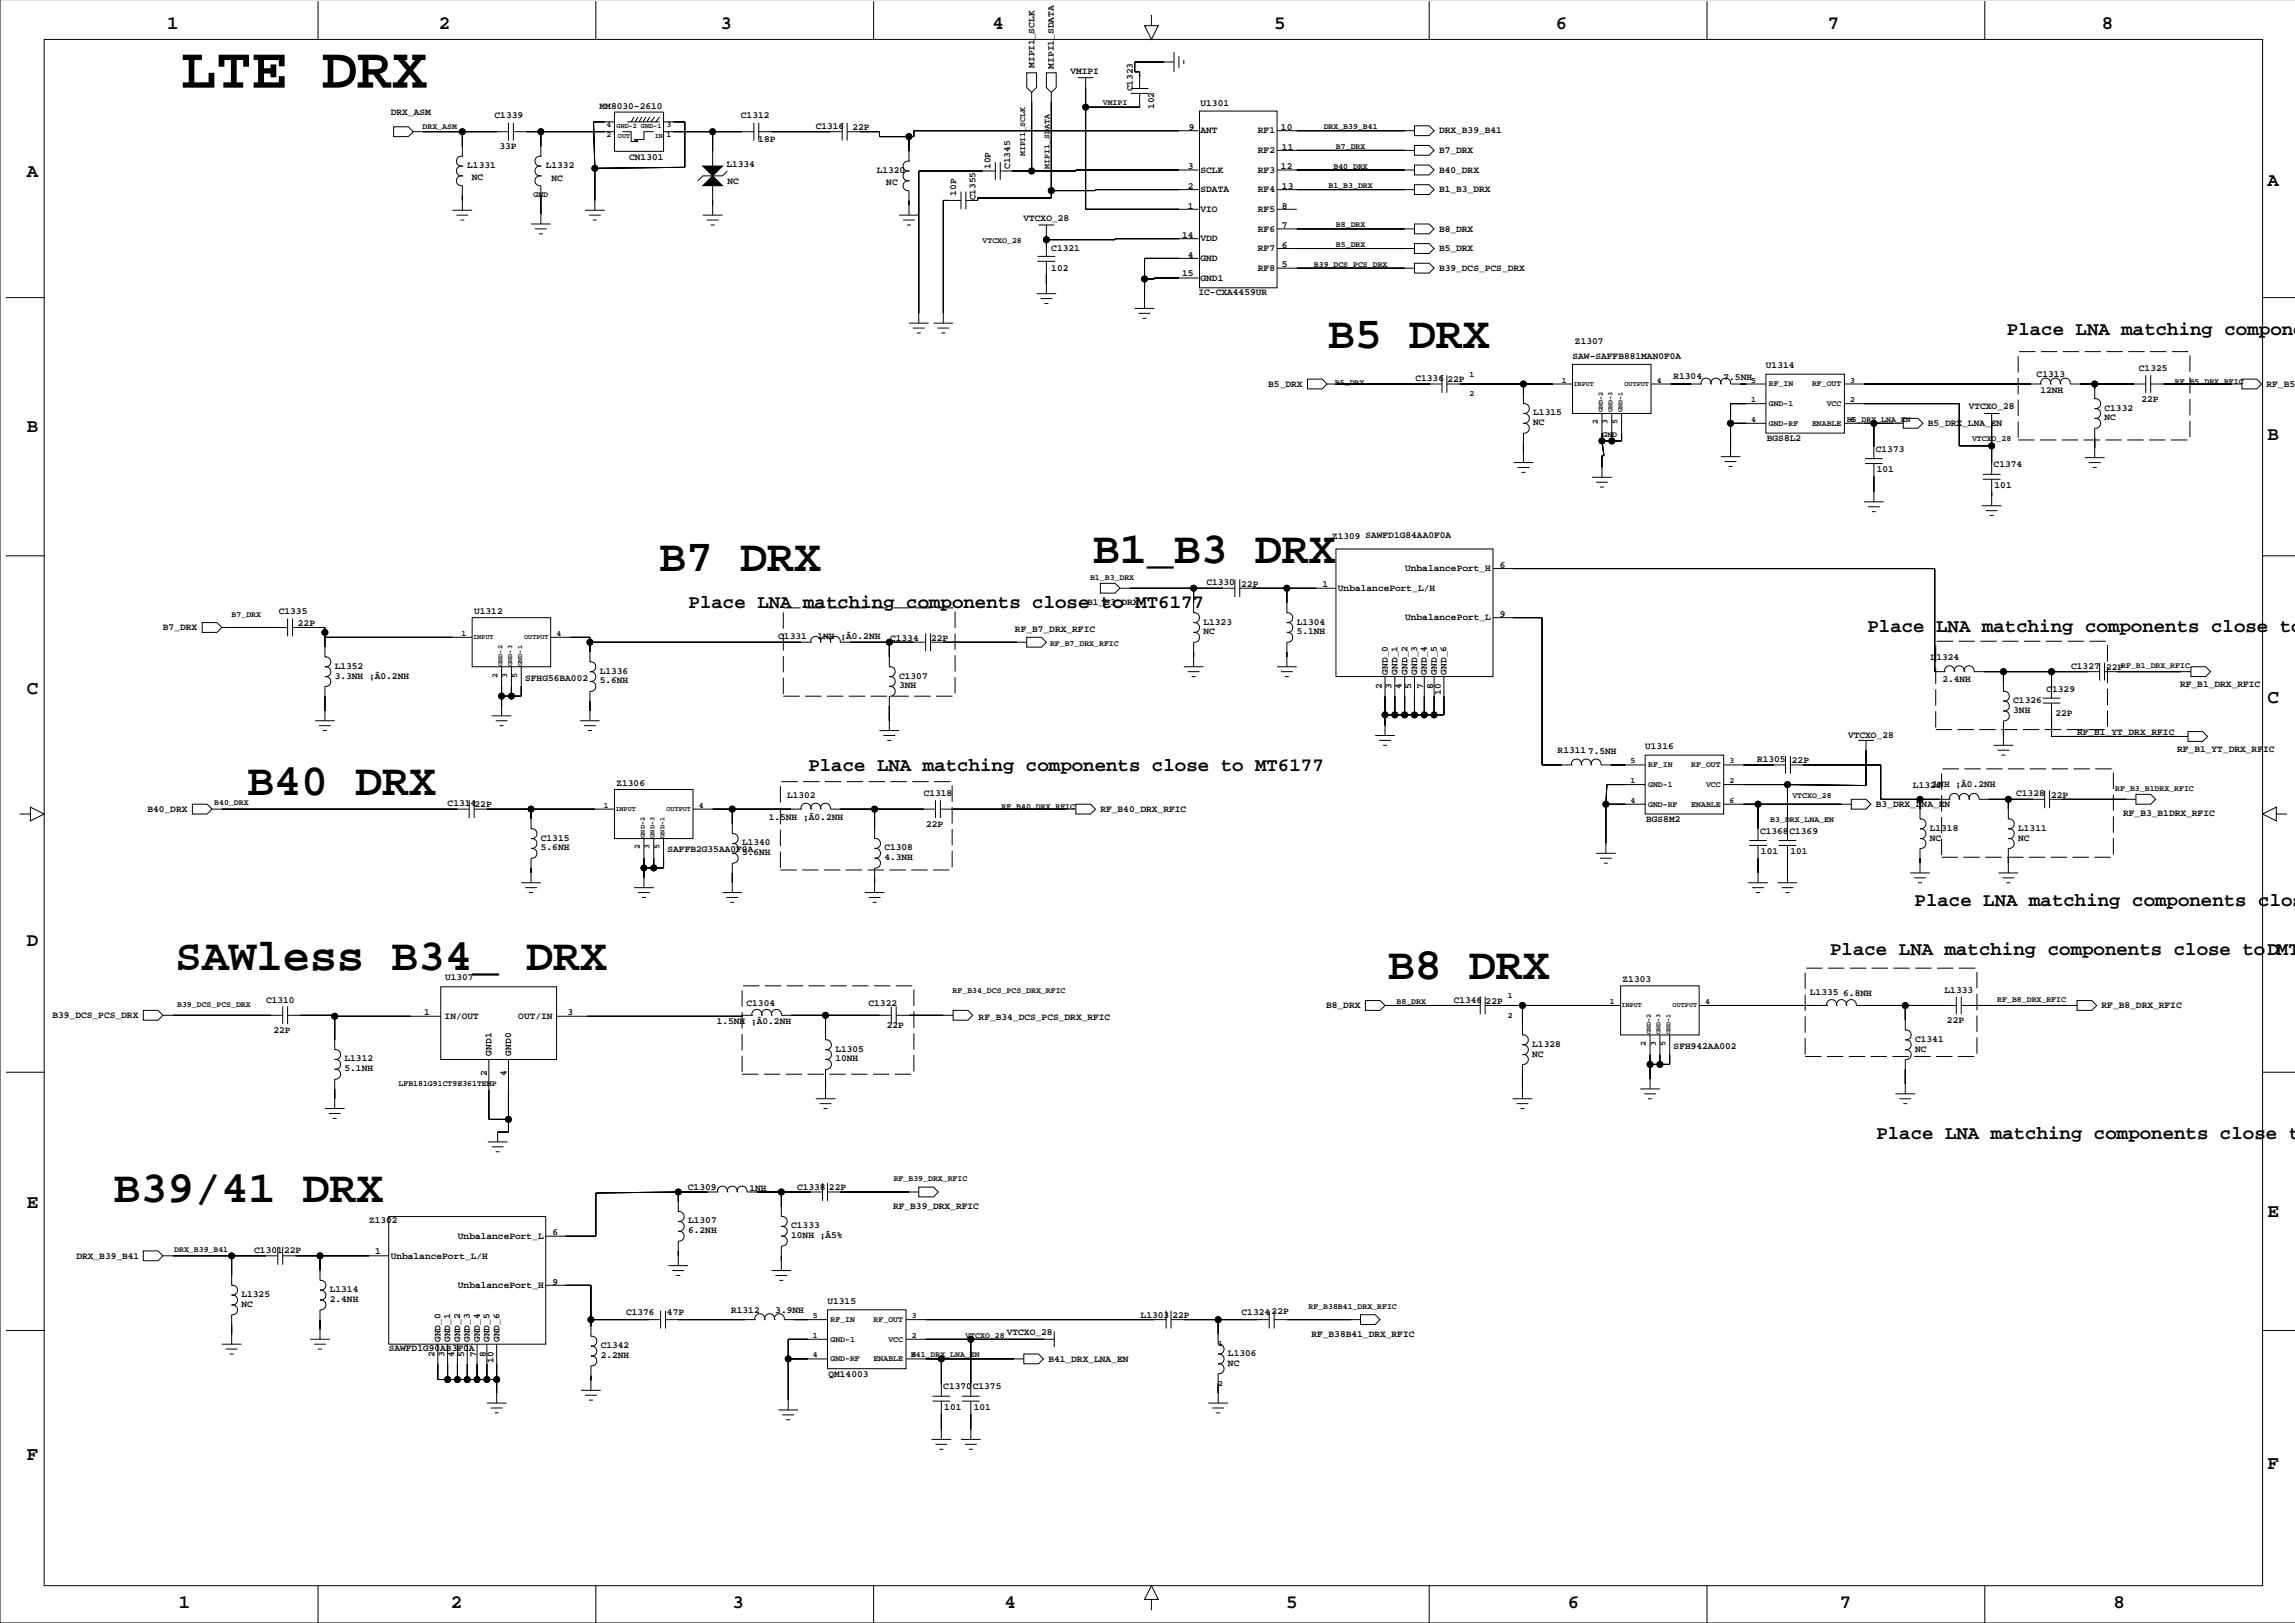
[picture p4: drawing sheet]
<svg xmlns="http://www.w3.org/2000/svg" width="594mm" height="420mm" viewBox="0 0 594 420" stroke-linecap="round" stroke-linejoin="round" font-family="sans-serif">
<defs><g id="words">
<text font-size="15.2" x="46.8" y="22.7">LTE DRX</text>
<g font-size="11.6">
<text x="343.5" y="90.1">B5 DRX</text>
<text x="170.5" y="147.8">B7 DRX</text>
<text x="282.7" y="145.6">B1_B3 DRX</text>
<text x="64" y="205.7">B40 DRX</text>
<text x="45.3" y="250.8">SAWless B34_ DRX</text>
<text x="359" y="253.2">B8 DRX</text>
<text x="29.4" y="311">B39/41 DRX</text>
</g>
<g font-size="4.9">
<text x="43.2" y="7.5">1</text>
<text x="113.6" y="7.5">2</text>
<text x="186.4" y="7.5">3</text>
<text x="256.8" y="7.5">4</text>
<text x="329.7" y="7.5">5</text>
<text x="402.5" y="7.5">6</text>
<text x="472.9" y="7.5">7</text>
<text x="543.7" y="7.5">8</text>
<text x="6.9" y="45.9">A</text>
<text x="586.7" y="48.2">A</text>
<text x="519.2" y="86.7">Place LNA matching compone</text>
<text x="6.9" y="111.6">B</text>
<text x="586.7" y="113.9">B</text>
<text x="178.1" y="157.3">Place LNA matching components close to MT6177</text>
<text x="483.1" y="163.5">Place LNA matching components close to</text>
<text x="6.9" y="179.4">C</text>
<text x="586.7" y="181.7">C</text>
<text x="209.1" y="199.5">Place LNA matching components close to MT6177</text>
<text x="495.3" y="234.4">Place LNA matching components clos</text>
<text x="6.9" y="244.7">D</text>
<text x="473.5" y="247.1">Place LNA matching components close to MT</text>
<text x="586.7" y="247">D</text>
<text x="485.4" y="294.7">Place LNA matching components close t</text>
<text x="6.9" y="312.5">E</text>
<text x="586.7" y="314.8">E</text>
<text x="6.9" y="377.8">F</text>
<text x="586.7" y="380.1">F</text>
<text x="46.3" y="415.9">1</text>
<text x="116.6" y="415.9">2</text>
<text x="189.5" y="415.9">3</text>
<text x="259.8" y="415.9">4</text>
<text x="332.7" y="415.9">5</text>
<text x="405.6" y="415.9">6</text>
<text x="475.9" y="415.9">7</text>
<text x="546.8" y="415.9">8</text>
</g>
<g font-size="2.5">
<text x="267.6" y="17.6" transform="rotate(-90 267.6 17.6)">MIPI1_SCLK</text>
<text x="272.7" y="17.7" transform="rotate(-90 272.7 17.7)">MIPI1_SDATA</text>
<text x="276.9" y="19">VMIPI</text>
<text x="293" y="23.7" transform="rotate(-90 293 23.7)">C1323</text>
<text x="101.1" y="29.7">DRX_ASM</text>
<text x="155.1" y="28.3">MM8030-2610</text>
<text x="298.6" y="28.2" transform="rotate(-90 298.6 28.2)">102</text>
<text x="310.6" y="27.5">U1301</text>
<text x="127.9" y="30.5">C1339</text>
<text x="191.7" y="30.6">C1312</text>
<text x="211" y="33.5">C1316</text>
<text x="220.5" y="33.6">22P</text>
<text x="307.6" y="33.6">9</text>
<text x="310.6" y="34.5">ANT</text>
<text x="325.4" y="34.5">RF1</text>
<text x="331.4" y="33.6">10</text>
<text x="372.3" y="34.5">DRX_B39_B41</text>
<text x="129.2" y="38.6">33P</text>
<text x="162.8" y="41.5">CN1301</text>
<text x="196.2" y="36.7">18P</text>
<text x="325.4" y="39.6">RF2</text>
<text x="331.6" y="38.7">11</text>
<text x="372.3" y="39.6">B7_DRX</text>
<text x="120.9" y="43.5">L1331</text>
<text x="122.1" y="46.5">NC</text>
<text x="141.2" y="43.5">L1332</text>
<text x="142.6" y="46.7">NC</text>
<text x="187.9" y="43.2">L1334</text>
<text x="188.2" y="47.5">NC</text>
<text x="226.8" y="44.8">L1320</text>
<text x="229.3" y="47.8">NC</text>
<text x="256.2" y="43.7" transform="rotate(-90 256.2 43.7)">10P</text>
<text x="261.3" y="43.7" transform="rotate(-90 261.3 43.7)">C1345</text>
<text x="307.3" y="43.8">3</text>
<text x="310.6" y="44.7">SCLK</text>
<text x="325.4" y="44.7">RF3</text>
<text x="331.4" y="43.8">12</text>
<text x="372.3" y="44.7">B40_DRX</text>
<text x="247.3" y="50.6" transform="rotate(-90 247.3 50.6)">10P</text>
<text x="252.4" y="51.8" transform="rotate(-90 252.4 51.8)">C1355</text>
<text x="307.3" y="53.9">1</text>
<text x="307.3" y="48.9">2</text>
<text x="310.6" y="49.7">SDATA</text>
<text x="325.4" y="49.7">RF4</text>
<text x="331.6" y="48.9">13</text>
<text x="331.6" y="53.9">8</text>
<text x="372.3" y="49.7">B1_B3_DRX</text>
<text x="264.8" y="57.1">VTCXO_28</text>
<text x="310.6" y="54.8">VIO</text>
<text x="325.4" y="54.8">RF5</text>
<text x="325.4" y="59.9">RF6</text>
<text x="331.6" y="59">7</text>
<text x="372.3" y="59.9">B8_DRX</text>
<text x="272" y="65">C1321</text>
<text x="305.8" y="61.6">14</text>
<text x="310.6" y="62.4">VDD</text>
<text x="325.4" y="65">RF7</text>
<text x="331.6" y="64.1">6</text>
<text x="372.3" y="65">B5_DRX</text>
<text x="272" y="70.1">102</text>
<text x="305.8" y="71.5">15</text>
<text x="307.3" y="66.6">4</text>
<text x="310.6" y="67.5">GND</text>
<text x="325.4" y="70.1">RF8</text>
<text x="331.6" y="69.2">5</text>
<text x="372.3" y="70.1">B39_DCS_PCS_DRX</text>
<text x="310.1" y="76.2">IC-CXA4459UR</text>
<text x="310.6" y="72.6">GND1</text>
<text x="407.5" y="89">Z1307</text>
<text x="406.8" y="92.9">SAW-SAFFB881MAN0F0A</text>
<text x="456.8" y="95.3">U1314</text>
<text x="328.1" y="100">B5_DRX</text>
<text x="366.2" y="98.6">C1336</text>
<text x="374.4" y="98.9">22P</text>
<text x="432.9" y="98.1">R1304</text>
<text x="445.9" y="98.4">7.5NH</text>
<text x="526.9" y="97.6">C1313</text>
<text x="527.9" y="101.7">12NH</text>
<text x="553.3" y="96">C1325</text>
<text x="586.4" y="100">RF_B5_</text>
<text x="396.7" y="107.5">L1315</text>
<text x="509.3" y="105.9">VTCXO_28</text>
<text x="544.5" y="106.2">C1332</text>
<text x="554" y="104">22P</text>
<text x="396.7" y="110">NC</text>
<text x="498.7" y="110.2">B5_DRX_LNA_EN</text>
<text x="544.5" y="108.7">NC</text>
<text x="457.1" y="114.1">BGS8L2</text>
<text x="485.3" y="116.9">C1373</text>
<text x="485.5" y="122.2">101</text>
<text x="515.8" y="120.9">C1374</text>
<text x="516" y="126.2">101</text>
<text x="344.6" y="139.5">Z1309 SAWFD1G84AA0F0A</text>
<text x="363.5" y="147.8">UnbalancePort_H</text>
<text x="388" y="146.9">6</text>
<text x="312.1" y="151.4">C1330</text>
<text x="321.1" y="151.7">22P</text>
<text x="342.1" y="151.7">1</text>
<text x="346.1" y="152.8">UnbalancePort_L/H</text>
<text x="72.1" y="158.8">C1335</text>
<text x="77.1" y="161.9">22P</text>
<text x="122.7" y="158.8">U1312</text>
<text x="281.2" y="156.4">B1_B3_DRX</text>
<text x="311.3" y="161.5">L1323</text>
<text x="335.5" y="161.5">L1304</text>
<text x="363.5" y="160.5">UnbalancePort_L</text>
<text x="388" y="159.6">9</text>
<text x="42.2" y="163">B7_DRX</text>
<text x="201.3" y="165.2">C1331</text>
<text x="211.5" y="165.2">1NH ¡À0.2NH</text>
<text x="230.3" y="165.7">C1334</text>
<text x="240.9" y="165.7">22P</text>
<text x="262.6" y="163.4">RF_B7_DRX_RFIC</text>
<text x="311.3" y="164.1">NC</text>
<text x="335.5" y="164.1">5.1NH</text>
<text x="86.6" y="173">L1352</text>
<text x="499.5" y="170.8">L1324</text>
<text x="535.8" y="173">C1327</text>
<text x="544.8" y="173.3">22P</text>
<text x="86.6" y="175.5">3.3NH ¡À0.2NH</text>
<text x="135.9" y="176">SFHG56BA002</text>
<text x="155.2" y="176.8">5.6NH</text>
<text x="155.2" y="174.2">L1336</text>
<text x="232.6" y="175.5">C1307</text>
<text x="232.6" y="178.1">3NH</text>
<text x="357.5" y="178.3" transform="rotate(-90 357.5 178.3)">2</text>
<text x="359" y="174.5" transform="rotate(-90 359 174.5)">GND_0</text>
<text x="360" y="178.3" transform="rotate(-90 360 178.3)">3</text>
<text x="361.5" y="174.5" transform="rotate(-90 361.5 174.5)">GND_1</text>
<text x="362.6" y="178.3" transform="rotate(-90 362.6 178.3)">4</text>
<text x="364.1" y="174.5" transform="rotate(-90 364.1 174.5)">GND_2</text>
<text x="365.1" y="178.3" transform="rotate(-90 365.1 178.3)">5</text>
<text x="366.6" y="174.5" transform="rotate(-90 366.6 174.5)">GND_3</text>
<text x="368.2" y="178.3" transform="rotate(-90 368.2 178.3)">7</text>
<text x="369.2" y="174.5" transform="rotate(-90 369.2 174.5)">GND_4</text>
<text x="370.7" y="178.3" transform="rotate(-90 370.7 178.3)">8</text>
<text x="371.7" y="174.5" transform="rotate(-90 371.7 174.5)">GND_5</text>
<text x="372.7" y="179.7" transform="rotate(-90 372.7 179.7)">10</text>
<text x="374.2" y="174.5" transform="rotate(-90 374.2 174.5)">GND_6</text>
<text x="502.5" y="176.3">2.4NH</text>
<text x="529.4" y="178.9">C1329</text>
<text x="564" y="177.7">RF_B1_DRX_RFIC</text>
<text x="520.8" y="181.9">C1326</text>
<text x="520.8" y="184.4">3NH</text>
<text x="531.8" y="185.2">22P</text>
<text x="478.1" y="190.9">VTCXO_28</text>
<text x="537.3" y="190.1">RF_B1_YT_DRX_RFIC</text>
<text x="403" y="194.9">R1311</text>
<text x="410.8" y="195.1">7.5NH</text>
<text x="425.6" y="193.8">U1316</text>
<text x="454.6" y="197.1">R1305</text>
<text x="463.6" y="197.4">22P</text>
<text x="563.2" y="194.5">RF_B1_YT_DRX_RFIC</text>
<text x="159.5" y="203.2">Z1306</text>
<text x="494.9" y="203.8">L1326</text>
<text x="500" y="203.5">1NH ¡À0.2NH</text>
<text x="38.1" y="210">B40_DRX</text>
<text x="115.8" y="208.5">C1314</text>
<text x="122.8" y="208.8">22P</text>
<text x="203.6" y="206.3">L1302</text>
<text x="239" y="206">C1318</text>
<text x="284.7" y="210">RF_B40_DRX_RFIC</text>
<text x="485.3" y="208.7">B3_DRX_LNA_EN</text>
<text x="521.6" y="206">C1328</text>
<text x="530.6" y="206.3">22P</text>
<text x="198.9" y="212.1">1.5NH ¡À0.2NH</text>
<text x="239.6" y="213.9">22P</text>
<text x="425.9" y="212.6">BGS8M2</text>
<text x="455.3" y="215.6">C1368</text>
<text x="462.9" y="215.6">C1369</text>
<text x="499.3" y="214.9">L1318</text>
<text x="522.1" y="214.9">L1311</text>
<text x="549.3" y="211">RF_B3_B1DRX_RFIC</text>
<text x="139.9" y="217.4">C1315</text>
<text x="139.9" y="220">5.6NH</text>
<text x="172.7" y="220.5">SAFFB2G35AA0F0A</text>
<text x="192" y="218.7">L1340</text>
<text x="192" y="221.2">5.6NH</text>
<text x="228.8" y="220">C1308</text>
<text x="455.6" y="221">101</text>
<text x="463.2" y="221">101</text>
<text x="499.3" y="217.4">NC</text>
<text x="522.1" y="217.4">NC</text>
<text x="228.8" y="222.5">4.3NH</text>
<text x="115.1" y="253.5">U1307</text>
<text x="419.8" y="254">Z1303</text>
<text x="468.2" y="257.4">L1335</text>
<text x="476.9" y="257.6">6.8NH</text>
<text x="503.1" y="256.8">L1333</text>
<text x="13.6" y="263.3">B39_DCS_PCS_DRX</text>
<text x="68.8" y="259.3">C1310</text>
<text x="109.7" y="262.4">1</text>
<text x="115" y="263.6">IN/OUT</text>
<text x="134.1" y="263.6">OUT/IN</text>
<text x="146.8" y="262.4">3</text>
<text x="193.1" y="260.2">C1304</text>
<text x="224.7" y="260.1">C1322</text>
<text x="253.2" y="263.8">RF_B34_DCS_PCS_DRX_RFIC</text>
<text x="343.1" y="260.8">B8_DRX</text>
<text x="376.1" y="259.3">C1346</text>
<text x="384.3" y="259.6">22P</text>
<text x="543.7" y="260.8">RF_B8_DRX_RFIC</text>
<text x="70.7" y="267.3">22P</text>
<text x="185.4" y="265">1.5NH ¡À0.2NH</text>
<text x="229.4" y="266">22P</text>
<text x="495.4" y="269.5">C1341</text>
<text x="503.7" y="264.7">22P</text>
<text x="89.1" y="274.6">L1312</text>
<text x="127.2" y="273" transform="rotate(-90 127.2 273)">GND1</text>
<text x="132.2" y="273" transform="rotate(-90 132.2 273)">GND0</text>
<text x="216.1" y="274.6">10NH</text>
<text x="216.1" y="272">L1305</text>
<text x="396.4" y="270.7">L1328</text>
<text x="396.4" y="273.3">NC</text>
<text x="433" y="271.2">SFH942AA002</text>
<text x="495.4" y="272">NC</text>
<text x="89.1" y="277.1">5.1NH</text>
<text x="125.9" y="278.3" transform="rotate(-90 125.9 278.3)">2</text>
<text x="131" y="278.3" transform="rotate(-90 131 278.3)">4</text>
<text x="178" y="307.9">C1309</text>
<text x="193.9" y="308.1">1NH</text>
<text x="206.2" y="307.8">C1338</text>
<text x="214.5" y="307.9">22P</text>
<text x="95.5" y="316.5">Z1302</text>
<text x="178" y="316.5">L1307</text>
<text x="204.7" y="317.7">C1333</text>
<text x="231" y="312.6">RF_B39_DRX_RFIC</text>
<text x="118.5" y="320.4">UnbalancePort_L</text>
<text x="143" y="319.6">6</text>
<text x="178" y="319">6.2NH</text>
<text x="204.7" y="320.3">10NH ¡À5%</text>
<text x="19.8" y="325.5">DRX_B39_B41</text>
<text x="65.8" y="324.1">C1301</text>
<text x="73.5" y="324.1">22P</text>
<text x="97" y="324.4">1</text>
<text x="101.1" y="325.5">UnbalancePort_L/H</text>
<text x="62.5" y="335.5">L1325</text>
<text x="85.3" y="334.2">L1314</text>
<text x="118.5" y="333.1">UnbalancePort_H</text>
<text x="143" y="332.3">9</text>
<text x="62.5" y="338">NC</text>
<text x="85.3" y="336.8">2.4NH</text>
<text x="162" y="340.1">C1376</text>
<text x="172.6" y="340.1">47P</text>
<text x="189.1" y="339.6">R1312</text>
<text x="200.6" y="339.6">3.9NH</text>
<text x="214.1" y="337.3">U1315</text>
<text x="295.1" y="340.8">L1303</text>
<text x="303.3" y="340.9">22P</text>
<text x="321.2" y="340.1">C1324</text>
<text x="329" y="339.9">22P</text>
<text x="114" y="347.2" transform="rotate(-90 114 347.2)">GND_0</text>
<text x="116.5" y="347.2" transform="rotate(-90 116.5 347.2)">GND_1</text>
<text x="119" y="347.2" transform="rotate(-90 119 347.2)">GND_2</text>
<text x="121.6" y="347.2" transform="rotate(-90 121.6 347.2)">GND_3</text>
<text x="124.1" y="347.2" transform="rotate(-90 124.1 347.2)">GND_4</text>
<text x="126.6" y="347.2" transform="rotate(-90 126.6 347.2)">GND_5</text>
<text x="129.2" y="347.2" transform="rotate(-90 129.2 347.2)">GND_6</text>
<text x="260.5" y="345.3">VTCXO_28</text>
<text x="339.3" y="345.8">RF_B38B41_DRX_RFIC</text>
<text x="100.6" y="349.5">SAWFD1G90AB3F0A</text>
<text x="112.4" y="350.9" transform="rotate(-90 112.4 350.9)">2</text>
<text x="115" y="350.9" transform="rotate(-90 115 350.9)">3</text>
<text x="117.5" y="350.9" transform="rotate(-90 117.5 350.9)">4</text>
<text x="120" y="350.9" transform="rotate(-90 120 350.9)">5</text>
<text x="123.2" y="350.9" transform="rotate(-90 123.2 350.9)">7</text>
<text x="125.7" y="350.9" transform="rotate(-90 125.7 350.9)">8</text>
<text x="127.7" y="352.4" transform="rotate(-90 127.7 352.4)">10</text>
<text x="155.4" y="348.7">C1342</text>
<text x="155.4" y="351.2">2.2NH</text>
<text x="271.2" y="352.2">B41_DRX_LNA_EN</text>
<text x="317.7" y="350.7">L1306</text>
<text x="317.7" y="353.3">NC</text>
<text x="214.3" y="356.1">QM14003</text>
<text x="244" y="359.4">C1370</text>
<text x="251.7" y="359.4">C1375</text>
<text x="244.3" y="364.7">101</text>
<text x="251.9" y="364.7">101</text>
</g>
<g font-size="2.1">
<text x="285.3" y="27.1">VMIPI</text>
<text x="109.3" y="33.4">DRX_ASM</text>
<text x="156.9" y="32.8">4</text>
<text x="156.9" y="35.3">2</text>
<text x="172.4" y="32.8">3</text>
<text x="172.4" y="35.3">1</text>
<text x="342.4" y="33.4">DRX_B39_B41</text>
<text x="265.2" y="40.4" transform="rotate(-90 265.2 40.4)">MIPI1_SCLK</text>
<text x="345.6" y="38.5">B7_DRX</text>
<text x="271.5" y="43.6" transform="rotate(-90 271.5 43.6)">MIPI1_SDATA</text>
<text x="345" y="43.6">B40_DRX</text>
<text x="138" y="50.8">GND</text>
<text x="343.7" y="48.7">B1_B3_DRX</text>
<text x="345.6" y="58.8">B8_DRX</text>
<text x="254.2" y="62.9">VTCXO_28</text>
<text x="345.6" y="63.9">B5_DRX</text>
<text x="339.9" y="69">B39_DCS_PCS_DRX</text>
<text x="345.4" y="99.5">B5_DRX</text>
<text x="380.2" y="97.4">1</text>
<text x="404" y="99">1</text>
<text x="428.7" y="99">4</text>
<text x="453" y="99">5</text>
<text x="457.6" y="99.9">RF_IN</text>
<text x="468.8" y="99.9">RF_OUT</text>
<text x="478.7" y="99">3</text>
<text x="562.7" y="99.2">RF_B5_DRX_RFIC</text>
<text x="380.2" y="102.5">2</text>
<text x="453" y="104">1</text>
<text x="457.6" y="105">GND-1</text>
<text x="472.6" y="105">VCC</text>
<text x="478.7" y="104">2</text>
<text x="413.4" y="109.7" transform="rotate(-90 413.4 109.7)">2</text>
<text x="414.6" y="112.9">GND</text>
<text x="415.9" y="109.7" transform="rotate(-90 415.9 109.7)">3</text>
<text x="418.4" y="109.7" transform="rotate(-90 418.4 109.7)">5</text>
<text x="453" y="109.1">4</text>
<text x="457.6" y="110.1">GND-RF</text>
<text x="468.8" y="110.1">ENABLE</text>
<text x="477.8" y="109.1">B5_DRX_LNA_EN</text>
<text x="478.7" y="109.1">6</text>
<text x="510.2" y="114.2">VTCXO_28</text>
<text x="282" y="150">B1_B3_DRX</text>
<text x="59.9" y="159.6">B7_DRX</text>
<text x="119.4" y="164.5">1</text>
<text x="144" y="164.5">4</text>
<text x="271.6" y="167">RF_B7_DRX_RFIC</text>
<text x="548.8" y="172.9">RF_B1_DRX_RFIC</text>
<text x="128.7" y="175.3" transform="rotate(-90 128.7 175.3)">2</text>
<text x="131.2" y="175.3" transform="rotate(-90 131.2 175.3)">3</text>
<text x="133.8" y="175.3" transform="rotate(-90 133.8 175.3)">5</text>
<text x="421.8" y="197.5">5</text>
<text x="447.4" y="197.5">3</text>
<text x="421.8" y="202.6">1</text>
<text x="426.4" y="203.5">GND-1</text>
<text x="426.4" y="198.5">RF_IN</text>
<text x="437.5" y="198.5">RF_OUT</text>
<text x="441.3" y="203.5">VCC</text>
<text x="447.4" y="202.6">2</text>
<text x="55.4" y="208.2">B40_DRX</text>
<text x="156.2" y="208.9">1</text>
<text x="180.8" y="208.9">4</text>
<text x="259.1" y="209.2">RF_B40_DRX_RFIC</text>
<text x="421.8" y="207.6">4</text>
<text x="426.4" y="208.6">GND-RF</text>
<text x="437.5" y="208.6">ENABLE</text>
<text x="447.4" y="207.6">6</text>
<text x="463.7" y="206.4">VTCXO_28</text>
<text x="547.2" y="204.6">RF_B3_B1DRX_RFIC</text>
<text x="458" y="212.7">B3_DRX_LNA_EN</text>
<text x="165.5" y="219.7" transform="rotate(-90 165.5 219.7)">2</text>
<text x="168" y="219.7" transform="rotate(-90 168 219.7)">3</text>
<text x="170.6" y="219.7" transform="rotate(-90 170.6 219.7)">5</text>
<text x="246.4" y="256.9">RF_B34_DCS_PCS_DRX_RFIC</text>
<text x="45.8" y="260.5">B39_DCS_PCS_DRX</text>
<text x="361.3" y="259.7">B8_DRX</text>
<text x="390.1" y="263.2">2</text>
<text x="390.1" y="258.1">1</text>
<text x="416.5" y="259.7">1</text>
<text x="441.1" y="259.7">4</text>
<text x="516.7" y="259.2">RF_B8_DRX_RFIC</text>
<text x="425.8" y="270.5" transform="rotate(-90 425.8 270.5)">2</text>
<text x="428.3" y="270.5" transform="rotate(-90 428.3 270.5)">3</text>
<text x="430.9" y="270.5" transform="rotate(-90 430.9 270.5)">5</text>
<text x="103.1" y="281">LFB181G91CT9E361TEMP</text>
<text x="231.2" y="305.4">RF_B39_DRX_RFIC</text>
<text x="45.1" y="323.9">DRX_B39_B41</text>
<text x="210.3" y="341">5</text>
<text x="214.8" y="341.9">RF_IN</text>
<text x="226" y="341.9">RF_OUT</text>
<text x="235.9" y="341">3</text>
<text x="338.5" y="338.7">RF_B38B41_DRX_RFIC</text>
<text x="210.3" y="346">1</text>
<text x="214.8" y="347">GND-1</text>
<text x="229.8" y="347">VCC</text>
<text x="235.9" y="346">2</text>
<text x="249.8" y="346">VTCXO_28</text>
<text x="210.3" y="351.1">4</text>
<text x="214.8" y="352.1">GND-RF</text>
<text x="226" y="352.1">ENABLE</text>
<text x="235.7" y="351.1">B41_DRX_LNA_EN</text>
<text x="235.9" y="351.1">6</text>
<text x="315.1" y="348.3">1</text>
<text x="315.1" y="358.4">2</text>
</g>
<g font-size="1.8">
<text x="159.5" y="33">GND-2 GND-1</text>
<text x="159.9" y="35.6">OUT</text>
<text x="169.4" y="35.6">IN</text>
<text x="407.1" y="99.8">INPUT</text>
<text x="420.3" y="99.8">OUTPUT</text>
<text x="414.6" y="106.7" transform="rotate(-90 414.6 106.7)">GND-2</text>
<text x="417.2" y="106.7" transform="rotate(-90 417.2 106.7)">GND-3</text>
<text x="419.7" y="106.7" transform="rotate(-90 419.7 106.7)">GND-1</text>
<text x="122.4" y="165.3">INPUT</text>
<text x="135.6" y="165.3">OUTPUT</text>
<text x="130" y="172.2" transform="rotate(-90 130 172.2)">GND-2</text>
<text x="132.5" y="172.2" transform="rotate(-90 132.5 172.2)">GND-3</text>
<text x="135" y="172.2" transform="rotate(-90 135 172.2)">GND-1</text>
<text x="159.2" y="209.8">INPUT</text>
<text x="172.4" y="209.8">OUTPUT</text>
<text x="166.8" y="216.7" transform="rotate(-90 166.8 216.7)">GND-2</text>
<text x="169.3" y="216.7" transform="rotate(-90 169.3 216.7)">GND-3</text>
<text x="171.9" y="216.7" transform="rotate(-90 171.9 216.7)">GND-1</text>
<text x="419.5" y="260.6">INPUT</text>
<text x="432.7" y="260.6">OUTPUT</text>
<text x="427.1" y="267.4" transform="rotate(-90 427.1 267.4)">GND-2</text>
<text x="429.6" y="267.4" transform="rotate(-90 429.6 267.4)">GND-3</text>
<text x="432.2" y="267.4" transform="rotate(-90 432.2 267.4)">GND-1</text>
</g>
</g></defs>
<g fill="none" stroke="#000" stroke-width=".26">
<path d="M0 -.1v419.9h593.8M11.4 10.2h573.9v400h-573.9zM82.3 .3v9.9M154.1 .3v9.9M226 .3v9.9M265.6 18.8h2.6v3.8l-1.3 1.3-1.3-1.3zM270.7 18.8h2.5v3.8l-1.2 1.3-1.3-1.3zM297.9 3.8v2.8h1.8l-1.8 3.6-1.8-3.6h1.8M301.2 16h.1M303.7 16h-10.1v2.6h1.2v4.3M303.7 13.5v5.1M305 14.5v3.1"/>
<path d="M306.3 15.5v1M369.7 .3v9.9M441.6 .3v9.9M513.5 .3v9.9M101.8 32.8h3.8l1.3 1.3-1.3 1.2h-3.8zM106.9 34.1h24.6M119.6 34.1v6.3M131.5 31.8v4.6M132.8 34.1h26.2M132.8 31.8v4.6M139.9 34.1v6.3M159 29h12.7v10.1h-12.7z"/>
<path d="M159 31.5h-5.5l.4 12M161 34.1h2.3v2.5h1.8M162.3 31.5h8.3M164 30.3l-.7 1.2M164.6 36.1l.5 .5h-1.1zM165.1 30.3l-.8 1.2M166.1 30.3l-.8 1.2M167.1 30.3l-.8 1.2M168.1 30.3l-.8 1.2M169.1 34.1h-2.5v2h-2.6M169.4 30.3l-1 1.2M170.6 30.3l-1 1.2"/>
<path d="M171.7 34.1h23.3M171.7 31.5h5.5v11.8l-23.3 .2M184.4 34.1v8.9M195 31.8v4.6M196.3 34.1h21.6M196.3 31.8v4.6M201.3 28.5h.1M217.9 31.8v4.6M219.2 31.8v4.6M235.2 35.3v6.4M266.9 23.9v20.3M272 23.9v27.3h-19.1v.6h-3"/>
<path d="M278.8 20.1h4.1M280.9 22.6h.1M280.9 20.1v34h29.2M292.5 24.2h4.6M292.5 22.9h4.6M294.8 24.2v3.5h-13.9M310.1 33.8h-73.7v1.5h-8.9v-1.2h-8.3M310.3 28.7h20.1v45.7h-20.1zM330.4 38.9h35.5M330.4 33.8h35.5M365.9 37.6h3.8l1.3 1.3-1.3 1.3h-3.8zM365.9 32.5h3.8l1.3 1.3-1.3 1.3h-3.8z"/>
<path d="M117.1 54.4h5M118.1 55.7h3M119.1 56.9h1M119.6 40.4a1.29 1.29 0 0 0-1.5 1.3 1.29 1.29 0 0 0 1.5 1.3M119.6 43a1.29 1.29 0 0 0-1.5 1.2 1.29 1.29 0 0 0 1.5 1.3M119.6 45.5a1.29 1.29 0 0 0-1.5 1.3 1.29 1.29 0 0 0 1.5 1.2v6.4M119.6 51.8h.1M119.6 40.4h.1M119.6 43h.1M119.6 45.5h.1M137.4 57.9h5.1M138.4 59.2h3"/>
<path d="M139.9 40.4a1.29 1.29 0 0 0-1.5 1.3 1.29 1.29 0 0 0 1.5 1.3M139.9 43a1.29 1.29 0 0 0-1.5 1.2 1.29 1.29 0 0 0 1.5 1.3M139.9 45.5a1.29 1.29 0 0 0-1.5 1.3 1.29 1.29 0 0 0 1.5 1.2v9.9M139.9 55.4h.1M139.9 40.4h.1M139.9 43h.1M139.9 45.5h.1M151.3 54.4h5.1M152.4 55.7h3M153.4 56.9h1M153.9 51.8h.1M153.9 43.5v10.9"/>
<path d="M181.8 55.7h5.1M182.8 56.9h3.1M183.9 58.2h1M184.4 53.1h.1M184.4 48v7.7M188.2 44.2l-1.3 1.3h-5.1l-1.2 1.3M232.6 55.7h5.1M233.6 56.9h3.1M234.6 58.2h1.1M235.1 41.7a1.29 1.29 0 0 0-1.5 1.3 1.29 1.29 0 0 0 1.5 1.2M235.1 44.2a1.29 1.29 0 0 0-1.5 1.3 1.29 1.29 0 0 0 1.5 1.3M235.1 46.8a1.29 1.29 0 0 0-1.5 1.2 1.29 1.29 0 0 0 1.5 1.3l.1 6.4"/>
<path d="M235.2 53.1h.1M235.2 41.7h.1M235.2 44.2h.1M235.2 46.8h.1M248.6 51.8h-4.6v31.8M248.6 49.6v4.5M249.9 49.6v4.5M257.5 44.2h-19.8v39.4M257.5 41.9v4.6M258.8 41.9v4.6M268.7 58.2h4M270.7 58.2v8.1"/>
<path d="M310.1 49.1h-26.7v.2h-11.4M310.1 44h-31.8v.2h-19.5M310.2 42.5h.1M330.4 59.2h35.5M330.4 49.1h35.5M330.4 44h35.5M330.4 54.1h5.1M365.9 57.9h3.8l1.3 1.3-1.3 1.3h-3.8zM365.9 47.8h3.8l1.3 1.3-1.3 1.2h-3.8zM365.9 42.7h3.8l1.3 1.3-1.3 1.2h-3.8zM1.5 77h9.9M139.4 60.5h1"/>
<path d="M268.2 76h5M268.4 67.6h4.6M268.4 66.3h4.6M269.2 77.2h3M270.2 78.5h1M270.7 60.7h.1M270.7 73.4h.1M270.7 67.6v8.4M293.6 79.8h5M296.1 77.2h.1M310.1 66.8h-14v13M310.1 61.7h-21.6v.3h-17.8"/>
<path d="M310.1 71.9h-11.5v.3h-2.5M330.4 64.3h35.5M330.4 69.4h35.5M365.9 63h3.8l1.3 1.3-1.3 1.3h-3.8zM365.9 68.1h3.8l1.3 1.3-1.3 1.2h-3.8zM585.3 77h8.5M235.2 83.6h5M236.2 84.9h3M237.2 86.1h1M237.7 81h.1M241.5 83.6h5.1M242.5 84.9h3.1"/>
<path d="M243.5 86.1h1M244 81h.1M294.6 81h3M295.6 82.3h1M338.3 98.1h3.8l1.2 1.2-1.2 1.3h-3.8zM343.3 99.3h29.7M373 97v4.6M374.3 99.3h32.5M374.3 97v4.6M394.1 99.3v5.1M406.8 94.3h20.3v12.6h-20.3zM427.1 99.3h13"/>
<path d="M440.1 99.3a1.29 1.29 0 0 1 1.3-1.5 1.29 1.29 0 0 1 1.2 1.5M440.1 99.3h.1M442.6 99.3h.1M442.6 99.3a1.29 1.29 0 0 1 1.3-1.5 1.29 1.29 0 0 1 1.3 1.5M445.2 99.3h.1M445.2 99.3a1.29 1.29 0 0 1 1.2-1.5 1.29 1.29 0 0 1 1.3 1.5h9.1M456.8 96.8h20.4v15.2h-20.4zM477.2 99.3h50.7M527.9 99.3h.1M527.9 99.3a1.29 1.29 0 0 1 1.3-1.5 1.29 1.29 0 0 1 1.3 1.5M530.5 99.3a1.29 1.29 0 0 1 1.3-1.5 1.29 1.29 0 0 1 1.2 1.5M530.5 99.3h.1"/>
<path d="M533 99.3a1.29 1.29 0 0 1 1.3-1.5 1.29 1.29 0 0 1 1.3 1.5h19.5M533 99.3h.1M541.9 99.3v3.8M555.1 97v4.6M556.4 99.3h23.6M556.4 97v4.6M580 98.1h3.8l1.3 1.2-1.3 1.3h-3.8zM391.6 119.6h5.1M394.1 117.1h.1M394.1 104.4h.1M394.1 106.9h.1M394.1 109.5h.1"/>
<path d="M394.1 104.4a1.29 1.29 0 0 1 1.5 1.3 1.29 1.29 0 0 1-1.5 1.3M394.1 106.9a1.29 1.29 0 0 1 1.5 1.3 1.29 1.29 0 0 1-1.5 1.3M394.1 109.5a1.29 1.29 0 0 1 1.5 1.3 1.29 1.29 0 0 1-1.5 1.2v7.6M414.4 106.9v7.2M414.4 114.1l.5 3.8h-.5v5.6M417 106.9v7.2M419.5 106.9v7.2h-5.1M445.2 118.1h5M446.2 119.4h3M447.7 115.6h.1M447.7 109.5h9.1M456.8 104.4h-9.1v13.7"/>
<path d="M477.2 104.4h29.7v10.9h8.3M477.2 109.5h15.2M482.5 119.9h4.6M482.5 118.6h4.6M484.8 109.5v9.1M484.8 119.9v9.9M492.4 108.2h3.8l1.3 1.3-1.3 1.3h-3.8zM513.2 106.9h4.1M515.2 109.5h.1M515.2 106.9v15.8M539.4 118.4h5.1M540.4 119.6h3"/>
<path d="M541.9 115.8h.1M541.9 103.1h.1M541.9 105.7h.1M541.9 108.2h.1M541.9 103.1a1.29 1.29 0 0 1 1.5 1.3 1.29 1.29 0 0 1-1.5 1.3M541.9 105.7a1.29 1.29 0 0 1 1.5 1.2 1.29 1.29 0 0 1-1.5 1.3M541.9 108.2a1.29 1.29 0 0 1 1.5 1.3 1.29 1.29 0 0 1-1.5 1.3v7.6M382.1 128.3h.1M392.6 120.9h3M393.6 122.2h1M411.9 123.5h5.1M412.9 124.7h3.1"/>
<path d="M413.9 126h1M414.4 120.9h.1M447.2 120.7h1M482.2 129.8h5.1M483.3 131.1h3M484.3 132.3h1M484.8 127.3h.1M512.7 130.8h5.1M513 124h4.5M513 122.7h4.5M513.7 132.1h3.1M514.7 133.4h1.1"/>
<path d="M515.2 128.3h.1M515.2 124v6.8M541.4 120.9h1M1.5 143.8h9.9M122.1 159.8h20.4v12.7h-20.4zM284.7 150.9h3.8l1.2 1.3-1.2 1.2h-3.8zM289.7 152.2h29.8M308.8 158.5h.1M308.8 152.2v6.3M308.8 158.5a1.29 1.29 0 0 1 1.5 1.3 1.29 1.29 0 0 1-1.5 1.2 1.29 1.29 0 0 1 1.5 1.3 1.29 1.29 0 0 1-1.5 1.3 1.29 1.29 0 0 1 1.5 1.2 1.29 1.29 0 0 1-1.5 1.3M319.5 149.9v4.5M320.7 152.2h24.9"/>
<path d="M320.7 149.9v4.5M332.9 158.5h.1M332.9 152.2v6.3M332.9 158.5a1.29 1.29 0 0 1 1.5 1.3 1.29 1.29 0 0 1-1.5 1.2 1.29 1.29 0 0 1 1.5 1.3 1.29 1.29 0 0 1-1.5 1.3 1.29 1.29 0 0 1 1.5 1.2 1.29 1.29 0 0 1-1.5 1.3M345.6 142h40.6v33h-40.6zM386.2 159.8h12.7v38.1h7.7M386.2 147.1h114.3v26.6h2.6M585.3 143.8h8.5M52.3 161h3.8l1.3 1.3-1.3 1.3h-3.8zM57.4 162.3h17M74.4 160v4.6M75.7 162.3h8.4v7.6"/>
<path d="M75.7 160v4.6M84.1 169.9h.1M84.1 172.5h.1M84.1 175h.1M84.1 164.8h38M84.1 169.9a1.29 1.29 0 0 1 1.5 1.3 1.29 1.29 0 0 1-1.5 1.3M84.1 172.5a1.29 1.29 0 0 1 1.5 1.2 1.29 1.29 0 0 1-1.5 1.3M84.1 175a1.29 1.29 0 0 1 1.5 1.3 1.29 1.29 0 0 1-1.5 1.2v8.9M129.8 172.5v12.7M132.3 172.5v7.6M134.8 172.5v7.6h-5M142.5 164.8h10.1v6.4"/>
<path d="M152.6 171.2h.1M152.6 173.7h.1M152.6 176.3h.1M152.6 166.1h57.2M152.6 171.2a1.29 1.29 0 0 1 1.5 1.3 1.29 1.29 0 0 1-1.5 1.2M152.6 173.7a1.29 1.29 0 0 1 1.5 1.3 1.29 1.29 0 0 1-1.5 1.3M152.6 176.3a1.29 1.29 0 0 1 1.5 1.2 1.29 1.29 0 0 1-1.5 1.3v7.6M209.8 166.1a1.29 1.29 0 0 1 1.2-1.5 1.29 1.29 0 0 1 1.3 1.5M209.8 166.1h.1M212.3 166.1a1.29 1.29 0 0 1 1.3-1.5 1.29 1.29 0 0 1 1.2 1.5M212.3 166.1h.1M214.8 166.1a1.29 1.29 0 0 1 1.3-1.5 1.29 1.29 0 0 1 1.3 1.5h22.1"/>
<path d="M214.8 166.1h.1M230.1 172.5h.1M230.1 175h.1M230.1 177.5h.1M230.1 166.1v6.4M230.1 172.5a1.29 1.29 0 0 1 1.5 1.2 1.29 1.29 0 0 1-1.5 1.3M230.1 175a1.29 1.29 0 0 1 1.5 1.3 1.29 1.29 0 0 1-1.5 1.2M230.1 177.5a1.29 1.29 0 0 1 1.5 1.3 1.29 1.29 0 0 1-1.5 1.3v8.9M239.5 163.8v4.6M240.7 166.1h24.9M240.7 163.8v4.6M265.6 164.8h3.8l1.3 1.3-1.3 1.3h-3.8z"/>
<path d="M306.3 172.5h5M307.3 173.7h3M308.3 175h1M308.8 169.9h.1M308.8 161h.1M308.8 163.6h.1M308.8 166.1v6.4M330.4 172.5h5.1M331.4 173.7h3M332.4 175h1M332.9 169.9h.1M332.9 161h.1"/>
<path d="M332.9 163.6h.1M332.9 166.1v6.4M358.3 175v15.2M360.9 175v9.9M363.4 175v9.9M365.9 175v9.9M368.5 175v9.9M371 175v9.9M373.5 175v9.9h-15.2M503.1 173.7a1.29 1.29 0 0 1 1.2-1.5 1.29 1.29 0 0 1 1.3 1.5M503.1 173.7h.1M505.6 173.7h.1"/>
<path d="M505.6 173.7a1.29 1.29 0 0 1 1.3-1.5 1.29 1.29 0 0 1 1.2 1.5M508.1 173.7h.1M508.1 173.7a1.29 1.29 0 0 1 1.3-1.5 1.29 1.29 0 0 1 1.3 1.5h32.5M518.3 178.8h.1M518.3 173.7v5.1M518.3 178.8a1.29 1.29 0 0 1 1.5 1.3 1.29 1.29 0 0 1-1.5 1.3M530.7 173.7v6.9M543.2 171.5v4.5M544.5 173.7h22.3M544.5 171.5v4.5M566.8 172.5h3.8l1.3 1.2-1.3 1.3h-3.8zM81.5 186.4h5.1"/>
<path d="M82.5 187.7h3.1M83.5 189h1.1M84.1 183.9h.1M127.2 185.2h5.1M128.2 186.4h3.1M129.3 187.7h1M129.8 182.6h.1M150.1 186.4h5.1M151.1 187.7h3M152.1 189h1M152.6 183.9h.1M227.5 189h5.1"/>
<path d="M228.5 190.2h3.1M229.6 191.5h1M230.1 186.4h.1M355.8 190.2h5.1M356.8 191.5h3M357.8 192.8h1M358.3 187.7h.1M406.6 197.9a1.29 1.29 0 0 1 1.2-1.6 1.29 1.29 0 0 1 1.3 1.6M406.6 197.9h.1M409.1 197.9a1.29 1.29 0 0 1 1.3-1.6 1.29 1.29 0 0 1 1.2 1.6M409.1 197.9h.1M411.6 197.9h.1"/>
<path d="M411.6 197.9a1.29 1.29 0 0 1 1.3-1.6 1.29 1.29 0 0 1 1.3 1.6h11.4M425.6 195.3h20.3v15.3h-20.3zM445.9 197.9h16M461.9 195.6v4.5M463.2 197.9h23.4v8.8h17.7M463.2 195.6v4.5M480.7 191.5h4.1M482.7 194.1h.1M482.7 191.5v11.7l-20.3-.3M515.8 192.8h5M516.8 194.1h3M517.8 195.3h1"/>
<path d="M518.3 190.2h.1M518.3 181.4h.1M518.3 183.9h.1M518.3 181.4a1.29 1.29 0 0 1 1.5 1.2 1.29 1.29 0 0 1-1.5 1.3M518.3 183.9a1.29 1.29 0 0 1 1.5 1.3 1.29 1.29 0 0 1-1.5 1.2v6.4M528.5 180.6h4.5M528.5 181.9h4.5M530.7 181.9v8.6h35.3M566 189.2h3.8l1.3 1.3-1.3 1.3h-3.8zM5.1 210.6h2.8v-1.8l3.5 1.8-3.5 1.7v-1.7M49.8 208h3.8l1.3 1.3-1.3 1.3h-3.8zM54.9 209.3h66.5"/>
<path d="M121.4 207v4.6M122.7 209.3h36.3M122.7 207v4.6M137.4 214.4h.1M137.4 216.9h.1M137.4 219.4h.1M137.4 209.3v5.1M137.4 214.4a1.29 1.29 0 0 1 1.5 1.2 1.29 1.29 0 0 1-1.5 1.3M137.4 216.9a1.29 1.29 0 0 1 1.5 1.3 1.29 1.29 0 0 1-1.5 1.2M137.4 219.4a1.29 1.29 0 0 1 1.5 1.3 1.29 1.29 0 0 1-1.5 1.3v6.3M159 204.2h20.3v12.7h-20.3zM166.6 216.9v12.7"/>
<path d="M169.1 216.9v7.6M171.7 216.9v7.6h-5.1M179.3 209.3h27.9M189.4 215.6h.1M189.4 218.2h.1M189.4 209.3v6.3M189.4 215.6a1.29 1.29 0 0 1 1.6 1.3 1.29 1.29 0 0 1-1.6 1.3M189.4 218.2a1.29 1.29 0 0 1 1.6 1.2 1.29 1.29 0 0 1-1.6 1.3M207.2 209.3a1.29 1.29 0 0 1 1.3-1.5 1.29 1.29 0 0 1 1.3 1.5M207.2 209.3h.1M209.8 209.3a1.29 1.29 0 0 1 1.2-1.5 1.29 1.29 0 0 1 1.3 1.5M209.8 209.3h.1"/>
<path d="M212.3 209.3a1.29 1.29 0 0 1 1.3-1.5 1.29 1.29 0 0 1 1.2 1.5h27.2M212.3 209.3h.1M226.3 216.9h.1M226.3 219.4h.1M226.3 209.3v7.6M226.3 216.9a1.29 1.29 0 0 1 1.5 1.3 1.29 1.29 0 0 1-1.5 1.2 1.29 1.29 0 0 1 1.5 1.3 1.29 1.29 0 0 1-1.5 1.3 1.29 1.29 0 0 1 1.5 1.3 1.29 1.29 0 0 1-1.5 1.2M242 207v4.6M243.3 209.3h35M243.3 207v4.6M278.3 208h3.8l1.3 1.3-1.3 1.3h-3.8zM415.4 218.2h.1M415.4 208h10.2"/>
<path d="M415.4 208v12.7M425.6 202.9h-9.9l-.3 5.1M445.9 202.9h16.5M445.9 208h33M452.5 218.7h4.6M452.5 217.4h4.6M454.8 208v9.4M454.8 218.7v9.6M460.1 218.7h4.6M460.1 217.4h4.6M462.4 202.9v14.5M462.4 218.7v9.6"/>
<path d="M478.9 206.7h3.8l1.3 1.3-1.3 1.3h-3.8zM496.7 211.8h.1M496.7 214.4h.1M496.7 216.9h.1M496.7 206.7v5.1M496.7 211.8a1.29 1.29 0 0 1 1.5 1.3 1.29 1.29 0 0 1-1.5 1.3M496.7 214.4a1.29 1.29 0 0 1 1.5 1.2 1.29 1.29 0 0 1-1.5 1.3M496.7 216.9a1.29 1.29 0 0 1 1.5 1.3 1.29 1.29 0 0 1-1.5 1.2v6.4M504.3 206.7h.1M504.3 206.7a1.29 1.29 0 0 1 1.3-1.5 1.29 1.29 0 0 1 1.3 1.5M506.9 206.7h.1M506.9 206.7a1.29 1.29 0 0 1 1.2-1.5 1.29 1.29 0 0 1 1.3 1.5"/>
<path d="M509.4 206.7h.1M509.4 206.7a1.29 1.29 0 0 1 1.3-1.5 1.29 1.29 0 0 1 1.2 1.5h17.1M519.6 211.8h.1M519.6 214.4h.1M519.6 216.9h.1M519.6 206.7v5.1M519.6 219.4v6.4M519.6 211.8a1.29 1.29 0 0 1 1.5 1.3 1.29 1.29 0 0 1-1.5 1.3 1.29 1.29 0 0 1 1.5 1.2 1.29 1.29 0 0 1-1.5 1.3 1.29 1.29 0 0 1 1.5 1.3 1.29 1.29 0 0 1-1.5 1.2M529 204.5v4.5M530.2 206.7h22.4M530.2 204.5v4.5M552.6 205.5h3.8l1.3 1.2-1.3 1.3h-3.8z"/>
<path d="M588.9 210.6v-1.8l-3.6 1.8 3.6 1.7v-1.7h2.8M134.8 228.3h5.1M135.9 229.6h3M136.9 230.9h1M137.4 225.8h.1M164 229.6h5.1M165.1 230.9h3M166.1 232.1h1M166.6 227.1h.1M186.9 230.9h5.1M187.9 232.1h3.1M188.9 233.4h1"/>
<path d="M189.4 228.3h.1M189.4 220.7h.1M189.4 220.7a1.29 1.29 0 0 1 1.6 1.3 1.29 1.29 0 0 1-1.6 1.3v7.6M223.7 230.9h5.1M224.7 232.1h3.1M225.8 233.4h1M226.3 228.3h.1M226.3 222h.1M226.3 224.5v6.4M412.9 220.7h5.1M413.9 222h3.1M414.9 223.3h1.1"/>
<path d="M452.3 228.3h5.1M453.3 229.6h3M454.3 230.9h1M454.8 225.8h.1M459.9 228.3h5.1M460.9 229.6h3.1M461.9 230.9h1M462.4 225.8h.1M494.2 225.8h5.1M495.2 227.1h3M496.2 228.3h1M496.7 223.3h.1"/>
<path d="M517 225.8h5.1M518 227.1h3.1M519.1 228.3h1M519.6 223.3h.1M114 255.3h30v18.7h-30zM353.2 258.8h3.8l1.3 1.3-1.3 1.2h-3.8zM382.9 257.8v4.6M384.2 257.8v4.6M419.3 255h20.3v12.7h-20.3zM506.1 257.8v4.6M507.4 257.8v4.6M537.3 258.8h3.9l1.2 1.3-1.2 1.2h-3.9z"/>
<path d="M1.5 277.3h9.9M37.1 261.3h3.8l1.3 1.3-1.3 1.3h-3.8zM42.2 262.6h30.9M73.1 260.3v4.6M74.4 260.3v4.6M74.4 262.6h12.2v8.9M86.6 271.5h.1M86.6 274h.1M86.6 276.6h.1M86.6 262.9h27.4M86.6 271.5a1.29 1.29 0 0 1 1.5 1.3 1.29 1.29 0 0 1-1.5 1.2M86.6 274a1.29 1.29 0 0 1 1.5 1.3 1.29 1.29 0 0 1-1.5 1.3"/>
<path d="M86.6 276.6a1.29 1.29 0 0 1 1.5 1.3 1.29 1.29 0 0 1-1.5 1.2v7.6M126.5 274v15.5h5M131.5 274v18.8h-2.8v2.6M194.5 262.6a1.29 1.29 0 0 1 1.3-1.5 1.29 1.29 0 0 1 1.3 1.5M194.5 262.6h.1M194.5 262.6h-2.5v.3h-48M197.1 262.6a1.29 1.29 0 0 1 1.2-1.5 1.29 1.29 0 0 1 1.3 1.5M197.1 262.6h.1M199.6 262.6a1.29 1.29 0 0 1 1.3-1.5 1.29 1.29 0 0 1 1.2 1.5h28.5M199.6 262.6h.1M213.6 269h.1M213.6 271.5h.1"/>
<path d="M213.6 274h.1M213.6 262.6v6.4M213.6 269a1.29 1.29 0 0 1 1.5 1.2 1.29 1.29 0 0 1-1.5 1.3M213.6 271.5a1.29 1.29 0 0 1 1.5 1.3 1.29 1.29 0 0 1-1.5 1.2M213.6 274a1.29 1.29 0 0 1 1.5 1.3 1.29 1.29 0 0 1-1.5 1.3v7.6M230.6 260.3v4.6M231.8 262.6h14.8M231.8 260.3v4.6M246.6 261.3h3.8l1.3 1.3-1.3 1.3h-3.8zM358.3 260.1h24.6M384.2 260.1h35.1M393.9 267.7h.1"/>
<path d="M393.9 270.2h.1M393.9 272.8h.1M393.9 260.1v7.6M393.9 267.7a1.29 1.29 0 0 1 1.5 1.3 1.29 1.29 0 0 1-1.5 1.2M393.9 270.2a1.29 1.29 0 0 1 1.5 1.3 1.29 1.29 0 0 1-1.5 1.3M393.9 272.8a1.29 1.29 0 0 1 1.5 1.2 1.29 1.29 0 0 1-1.5 1.3v8.9M426.9 279.1h.1M426.9 267.7v14M429.4 267.7v7.6M432 267.7v7.6h-5.1M439.6 260.1h33M472.6 260.1a1.29 1.29 0 0 1 1.3-1.5 1.29 1.29 0 0 1 1.2 1.5"/>
<path d="M472.6 260.1h.1M475.1 260.1h.1M475.1 260.1a1.29 1.29 0 0 1 1.3-1.5 1.29 1.29 0 0 1 1.3 1.5M477.7 260.1h.1M477.7 260.1a1.29 1.29 0 0 1 1.2-1.5 1.29 1.29 0 0 1 1.3 1.5h25.9M492.9 266.4h.1M492.9 269h.1M492.9 271.5h.1M492.9 260.1v6.3M492.9 266.4a1.29 1.29 0 0 1 1.5 1.3 1.29 1.29 0 0 1-1.5 1.3M492.9 269a1.29 1.29 0 0 1 1.5 1.2 1.29 1.29 0 0 1-1.5 1.3M492.9 271.5a1.29 1.29 0 0 1 1.5 1.3 1.29 1.29 0 0 1-1.5 1.2v8.9"/>
<path d="M507.4 260.1h29.9M585.3 277.3h8.5M84.1 286.7h5M85.1 288h3M86.1 289.3h1M86.6 284.2h.1M126.2 295.4h5.1M127.2 296.6h3.1M128.2 297.9h1.1M128.7 292.8h.1M211 284.2h5.1M212 285.5h3.1"/>
<path d="M213.1 286.7h1M213.6 281.7h.1M391.3 284.2h5.1M392.3 285.5h3.1M393.4 286.7h1M393.9 281.7h.1M424.3 281.7h5.1M425.4 282.9h3M426.4 284.2h1M490.4 282.9h5M491.4 284.2h3M492.4 285.5h1"/>
<path d="M492.9 280.4h.1M100.6 314.7h40.6v33h-40.6zM175.5 313.4h.1M175.5 315.9h.1M175.5 318.5h.1M175.5 308.3v5.1M175.5 308.3h10.1M175.5 308.3l-21.4 .3v11.2h-12.9M175.5 313.4a1.29 1.29 0 0 1 1.5 1.3 1.29 1.29 0 0 1-1.5 1.2M175.5 315.9a1.29 1.29 0 0 1 1.5 1.3 1.29 1.29 0 0 1-1.5 1.3M175.5 318.5a1.29 1.29 0 0 1 1.5 1.3 1.29 1.29 0 0 1-1.5 1.2v6.4M185.6 308.3a1.29 1.29 0 0 1 1.3-1.5 1.29 1.29 0 0 1 1.3 1.5"/>
<path d="M185.6 308.3h.1M188.2 308.3a1.29 1.29 0 0 1 1.2-1.5 1.29 1.29 0 0 1 1.3 1.5M188.2 308.3h.1M190.7 308.3a1.29 1.29 0 0 1 1.3-1.5 1.29 1.29 0 0 1 1.3 1.5h19.5M190.7 308.3h.1M202.1 314.7h.1M202.1 317.2h.1M202.1 319.8h.1M202.1 308.3v6.4M202.1 314.7a1.29 1.29 0 0 1 1.6 1.2 1.29 1.29 0 0 1-1.6 1.3 1.29 1.29 0 0 1 1.6 1.3 1.29 1.29 0 0 1-1.6 1.3 1.29 1.29 0 0 1 1.6 1.2 1.29 1.29 0 0 1-1.6 1.3M212.8 306v4.6M214.1 308.3h23.6"/>
<path d="M214.1 306v4.6M237.7 307.1h3.8l1.3 1.2-1.3 1.3h-3.8zM37.1 323.6h3.8l1.3 1.2-1.3 1.3h-3.8zM42.2 324.8h29.7M59.9 332.4h.1M59.9 335h.1M59.9 337.5h.1M59.9 324.8v7.6M59.9 332.4a1.29 1.29 0 0 1 1.6 1.3 1.29 1.29 0 0 1-1.6 1.3M59.9 335a1.29 1.29 0 0 1 1.6 1.3 1.29 1.29 0 0 1-1.6 1.2M59.9 337.5a1.29 1.29 0 0 1 1.6 1.3 1.29 1.29 0 0 1-1.6 1.3v7.6M71.9 322.5v4.6"/>
<path d="M73.1 324.8h27.5M73.1 322.5v4.6M82.8 331.2h.1M82.8 333.7h.1M82.8 336.3h.1M82.8 324.8v6.4M82.8 331.2a1.29 1.29 0 0 1 1.5 1.2 1.29 1.29 0 0 1-1.5 1.3M82.8 333.7a1.29 1.29 0 0 1 1.5 1.3 1.29 1.29 0 0 1-1.5 1.3M82.8 336.3a1.29 1.29 0 0 1 1.5 1.2 1.29 1.29 0 0 1-1.5 1.3v7.6M141.2 332.4h11.7v13.3M170.9 339.1v4.5M172.2 339.1v4.5"/>
<path d="M172.9 327.4h5.1M174 328.6h3M175 329.9h1M175.5 324.8h.1M199.6 328.6h5.1M200.6 329.9h3.1M201.6 331.2h1M202.1 326.1h.1M202.1 322.3v6.3M214.1 338.8h20.3v15.2h-20.3zM301.7 339.1v4.5M303 339.1v4.5"/>
<path d="M328.3 339.1v4.5M329.6 339.1v4.5M1.5 344.1h9.9M57.4 347.7h5.1M58.4 349h3.1M59.4 350.2h1M59.9 345.1h.1M80.2 346.4h5.1M81.3 347.7h3M82.3 349h1M82.8 343.9h.1M113.3 347.7v9.1h15.2"/>
<path d="M115.8 347.7v9.1M118.3 347.7v9.1M120.9 347.7v9.1M123.4 347.7v9.1M126 347.7v9.1M128.5 347.7v15.2M150.3 359.6h5.1M152.9 357.1h.1M152.9 345.7h.1M152.9 348.2h.1M152.9 350.7h.1M152.9 341.3h18"/>
<path d="M152.9 345.7a1.29 1.29 0 0 1 1.5 1.2 1.29 1.29 0 0 1-1.5 1.3M152.9 348.2a1.29 1.29 0 0 1 1.5 1.3 1.29 1.29 0 0 1-1.5 1.2M152.9 350.7a1.29 1.29 0 0 1 1.5 1.3 1.29 1.29 0 0 1-1.5 1.3v6.3M172.2 341.3h23.1M195.3 341.3a1.29 1.29 0 0 1 1.3-1.5 1.29 1.29 0 0 1 1.2 1.5M195.3 341.3h.1M197.8 341.3a1.29 1.29 0 0 1 1.3-1.5 1.29 1.29 0 0 1 1.3 1.5M197.8 341.3h.1M200.4 341.3a1.29 1.29 0 0 1 1.2-1.5 1.29 1.29 0 0 1 1.3 1.5h11.2M200.4 341.3h.1M203.9 351.5h10.2M214.1 346.4h-10.2v18.3"/>
<path d="M234.4 341.3h67.3M234.4 346.4h38.3M234.4 351.5h30.5M243.5 351.5v9.6M251.1 346.4v14.7M264.9 350.2h3.8l1.2 1.3-1.2 1.3h-3.8zM270.2 346.4h.1M272.7 344.4v4M303 341.3h25.3M315.1 347.7h.1M315.1 350.2h.1M315.1 352.8h.1"/>
<path d="M315.1 341.3v6.4M315.2 347.7a1.29 1.29 0 0 1 1.5 1.3 1.29 1.29 0 0 1-1.5 1.2M315.2 350.2a1.29 1.29 0 0 1 1.5 1.3 1.29 1.29 0 0 1-1.5 1.3M315.2 352.8a1.29 1.29 0 0 1 1.5 1.2 1.29 1.29 0 0 1-1.5 1.3l-.1 7.6M329.6 341.3h22.4M352 340.1h3.8l1.2 1.2-1.2 1.3h-3.8zM585.3 344.1h8.5M126 362.9h5M127 364.2h3M128 365.5h1M128.5 360.4h.1M151.3 360.9h3.1"/>
<path d="M152.4 362.2h1M201.4 364.7h5.1M202.4 366h3M203.4 367.2h1M203.9 362.2h.1M241 372.3h5.1M241.2 362.4h4.6M241.2 361.1h4.6M242 373.6h3.1M243 374.9h1M243.5 369.8h.1M243.5 362.4v9.9"/>
<path d="M248.6 372.3h5.1M248.9 362.4h4.5M248.9 361.1h4.5M249.6 373.6h3.1M250.6 374.9h1.1M251.1 369.8h.1M251.1 362.4v9.9M312.6 362.9h5.1M313.6 364.2h3.1M314.6 365.5h1.1M315.1 360.4h.1M82.3 410.2v9.7"/>
<path d="M154.1 410.2v9.7M226 410.2v9.7M297.9 413.7h1.8l-1.8-3.5-1.8 3.5h1.8v2.8M369.7 410.2v9.7M441.6 410.2v9.7M513.5 410.2v9.7"/>
<circle cx="119.6" cy="34.1" r=".76"/>
<circle cx="139.9" cy="34.1" r=".76"/>
<circle cx="184.4" cy="34.1" r=".76"/>
<circle cx="235.2" cy="35.3" r=".76"/>
<circle cx="280.9" cy="27.7" r=".76"/>
<circle cx="153.9" cy="43.5" r=".76"/>
<circle cx="266.9" cy="44.2" r=".76"/>
<circle cx="272" cy="49.3" r=".76"/>
<circle cx="270.7" cy="62" r=".76"/>
<circle cx="296.1" cy="72.2" r=".76"/>
<circle cx="394.1" cy="99.3" r=".76"/>
<circle cx="541.9" cy="99.3" r=".76"/>
<circle cx="414.4" cy="114.1" r=".76"/>
<circle cx="417" cy="114.1" r=".76"/>
<circle cx="447.7" cy="109.5" r=".76"/>
<circle cx="484.8" cy="109.5" r=".76"/>
<circle cx="515.2" cy="115.3" r=".76"/>
<circle cx="308.8" cy="152.2" r=".76"/>
<circle cx="332.9" cy="152.2" r=".76"/>
<circle cx="84.1" cy="163.6" r=".76"/>
<circle cx="152.6" cy="166.1" r=".76"/>
<circle cx="230.1" cy="166.1" r=".76"/>
<circle cx="518.3" cy="173.7" r=".76"/>
<circle cx="530.7" cy="173.7" r=".76"/>
<circle cx="129.8" cy="180.1" r=".76"/>
<circle cx="132.3" cy="180.1" r=".76"/>
<circle cx="358.3" cy="184.9" r=".76"/>
<circle cx="360.9" cy="184.9" r=".76"/>
<circle cx="363.4" cy="184.9" r=".76"/>
<circle cx="365.9" cy="184.9" r=".76"/>
<circle cx="368.5" cy="184.9" r=".76"/>
<circle cx="371" cy="184.9" r=".76"/>
<circle cx="137.4" cy="209.3" r=".76"/>
<circle cx="189.4" cy="209.3" r=".76"/>
<circle cx="226.3" cy="209.3" r=".76"/>
<circle cx="415.4" cy="208" r=".76"/>
<circle cx="454.8" cy="208" r=".76"/>
<circle cx="462.4" cy="202.9" r=".76"/>
<circle cx="496.7" cy="206.7" r=".76"/>
<circle cx="519.6" cy="206.7" r=".76"/>
<circle cx="166.6" cy="224.5" r=".76"/>
<circle cx="169.1" cy="224.5" r=".76"/>
<circle cx="86.6" cy="262.9" r=".76"/>
<circle cx="213.6" cy="262.6" r=".76"/>
<circle cx="393.9" cy="260.1" r=".76"/>
<circle cx="426.9" cy="275.3" r=".76"/>
<circle cx="429.4" cy="275.3" r=".76"/>
<circle cx="492.9" cy="260.1" r=".76"/>
<circle cx="131.5" cy="289.5" r=".76"/>
<circle cx="175.5" cy="308.3" r=".76"/>
<circle cx="202.1" cy="308.3" r=".76"/>
<circle cx="59.9" cy="324.8" r=".76"/>
<circle cx="82.8" cy="324.8" r=".76"/>
<circle cx="115.8" cy="356.8" r=".76"/>
<circle cx="118.3" cy="356.8" r=".76"/>
<circle cx="120.9" cy="356.8" r=".76"/>
<circle cx="123.4" cy="356.8" r=".76"/>
<circle cx="126" cy="356.8" r=".76"/>
<circle cx="128.5" cy="356.8" r=".76"/>
<circle cx="152.9" cy="341.3" r=".76"/>
<circle cx="203.9" cy="351.5" r=".76"/>
<circle cx="243.5" cy="351.5" r=".76"/>
<circle cx="251.1" cy="346.4" r=".76"/>
<circle cx="315.1" cy="341.3" r=".76"/>
</g>
<g fill="#000" stroke="#000" stroke-width=".26">
<path d="M293.6 16v2.6z" fill-rule="evenodd"/>
<path d="M294.8 18.6v1.2z" fill-rule="evenodd"/>
<path d="M293.6 18.6h1.2z" fill-rule="evenodd"/>
<path d="M293.6 16h7.6z" fill-rule="evenodd"/>
<path d="M109.4 34.1h10.2z" fill-rule="evenodd"/>
<path d="M119.6 34.1v3.8z" fill-rule="evenodd"/>
<path d="M119.6 34.1h8.9z" fill-rule="evenodd"/>
<path d="M136.1 34.1h3.8z" fill-rule="evenodd"/>
<path d="M139.9 34.1v3.8z" fill-rule="evenodd"/>
<path d="M153.5 31.5h2.9z" fill-rule="evenodd"/>
<path d="M139.9 34.1h16.5z" fill-rule="evenodd"/>
<path d="M177.2 31.5v11.8z" fill-rule="evenodd"/>
<path d="M174.2 31.5h3z" fill-rule="evenodd"/>
<path d="M184.4 34.1v5z" fill-rule="evenodd"/>
<path d="M174.2 34.1h10.2z" fill-rule="evenodd"/>
<path d="M184.4 34.1h7.6z" fill-rule="evenodd"/>
<path d="M199.6 34.1h15.2z" fill-rule="evenodd"/>
<path d="M222.5 34.1h5z" fill-rule="evenodd"/>
<path d="M227.5 34.1v1.2z" fill-rule="evenodd"/>
<path d="M235.2 35.3v3.8z" fill-rule="evenodd"/>
<path d="M227.5 35.3h7.7z" fill-rule="evenodd"/>
<path d="M235.2 35.3h1.2z" fill-rule="evenodd"/>
<path d="M236.4 33.8v1.5z" fill-rule="evenodd"/>
<path d="M266.9 26.4v17.8z" fill-rule="evenodd"/>
<path d="M272 26.4v22.9z" fill-rule="evenodd"/>
<path d="M280.9 22.6v5.1z" fill-rule="evenodd"/>
<path d="M280.9 27.7v26.4z" fill-rule="evenodd"/>
<path d="M294.8 27.5v.2z" fill-rule="evenodd"/>
<path d="M280.9 27.7h13.9z" fill-rule="evenodd"/>
<path d="M236.4 33.8h68.6z" fill-rule="evenodd"/>
<path d="M335.5 33.8h27.9z" fill-rule="evenodd"/>
<path d="M335.5 38.9h27.9z" fill-rule="evenodd"/>
<path d="M119.6 50.6v1.2z" fill-rule="evenodd"/>
<path d="M139.9 50.6v4.8z" fill-rule="evenodd"/>
<path d="M153.5 31.5l.4 12z" fill-rule="evenodd"/>
<path d="M153.9 43.5v8.3z" fill-rule="evenodd"/>
<path d="M153.9 43.5l23.3-.2z" fill-rule="evenodd"/>
<path d="M181.8 43h5.1l-2.5 2.5z" fill-rule="evenodd"/>
<path d="M184.4 45.5l2.5 2.5h-5.1z" fill-rule="evenodd"/>
<path d="M184.4 51.8v1.3z" fill-rule="evenodd"/>
<path d="M235.2 51.8v1.3z" fill-rule="evenodd"/>
<path d="M237.7 44.2v36.8z" fill-rule="evenodd"/>
<path d="M244 51.8v29.2z" fill-rule="evenodd"/>
<path d="M244 51.8h1.3z" fill-rule="evenodd"/>
<path d="M252.9 51.2v.6z" fill-rule="evenodd"/>
<path d="M237.7 44.2h16.5z" fill-rule="evenodd"/>
<path d="M261.8 44.2h5.1z" fill-rule="evenodd"/>
<path d="M252.9 51.2h19.1z" fill-rule="evenodd"/>
<path d="M272 49.3v1.9z" fill-rule="evenodd"/>
<path d="M266.9 44.2h11.4z" fill-rule="evenodd"/>
<path d="M278.3 44v.2z" fill-rule="evenodd"/>
<path d="M272 49.3h11.4z" fill-rule="evenodd"/>
<path d="M283.4 49.1v.2z" fill-rule="evenodd"/>
<path d="M278.3 44h26.7z" fill-rule="evenodd"/>
<path d="M283.4 49.1h21.6z" fill-rule="evenodd"/>
<path d="M280.9 54.1h24.1z" fill-rule="evenodd"/>
<path d="M335.5 44h27.9z" fill-rule="evenodd"/>
<path d="M335.5 49.1h27.9z" fill-rule="evenodd"/>
<path d="M335.5 59.2h27.9z" fill-rule="evenodd"/>
<path d="M270.7 70.9v2.5z" fill-rule="evenodd"/>
<path d="M270.7 62v1.3z" fill-rule="evenodd"/>
<path d="M270.7 60.7v1.3z" fill-rule="evenodd"/>
<path d="M270.7 62h17.8z" fill-rule="evenodd"/>
<path d="M288.5 61.7v.3z" fill-rule="evenodd"/>
<path d="M296.1 66.8v5.4z" fill-rule="evenodd"/>
<path d="M296.1 72.2v5z" fill-rule="evenodd"/>
<path d="M296.1 72.2h2.5z" fill-rule="evenodd"/>
<path d="M298.6 71.9v.3z" fill-rule="evenodd"/>
<path d="M296.1 66.8h8.9z" fill-rule="evenodd"/>
<path d="M298.6 71.9h6.4z" fill-rule="evenodd"/>
<path d="M288.5 61.7h16.5z" fill-rule="evenodd"/>
<path d="M335.5 69.4h27.9z" fill-rule="evenodd"/>
<path d="M335.5 64.3h27.9z" fill-rule="evenodd"/>
<path d="M345.9 99.3h24.1z" fill-rule="evenodd"/>
<path d="M394.1 99.3v2.6z" fill-rule="evenodd"/>
<path d="M377.6 99.3h16.5z" fill-rule="evenodd"/>
<path d="M394.1 99.3h7.6z" fill-rule="evenodd"/>
<path d="M432.2 99.3h5.3z" fill-rule="evenodd"/>
<path d="M450.2 99.3h1.6z" fill-rule="evenodd"/>
<path d="M482.2 99.3h43.2z" fill-rule="evenodd"/>
<path d="M538.1 99.3h3.8z" fill-rule="evenodd"/>
<path d="M541.9 99.3v1.3z" fill-rule="evenodd"/>
<path d="M541.9 99.3h10.2z" fill-rule="evenodd"/>
<path d="M559.7 99.3h17.8z" fill-rule="evenodd"/>
<path d="M394.1 114.6v2.5z" fill-rule="evenodd"/>
<path d="M414.4 117.9v3z" fill-rule="evenodd"/>
<path d="M414.4 114.1l.5 3.8z" fill-rule="evenodd"/>
<path d="M414.4 112v2.1z" fill-rule="evenodd"/>
<path d="M414.4 117.9h.5z" fill-rule="evenodd"/>
<path d="M414.4 114.1h2.6z" fill-rule="evenodd"/>
<path d="M417 112v2.1z" fill-rule="evenodd"/>
<path d="M419.5 112v2.1z" fill-rule="evenodd"/>
<path d="M417 114.1h2.5z" fill-rule="evenodd"/>
<path d="M447.7 109.5v6.1z" fill-rule="evenodd"/>
<path d="M447.7 104.4v5.1z" fill-rule="evenodd"/>
<path d="M447.7 104.4h4.1z" fill-rule="evenodd"/>
<path d="M447.7 109.5h4.1z" fill-rule="evenodd"/>
<path d="M482.2 109.5h2.6z" fill-rule="evenodd"/>
<path d="M484.8 109.5v6.1z" fill-rule="evenodd"/>
<path d="M484.8 109.5h5.1z" fill-rule="evenodd"/>
<path d="M506.9 104.4v10.9z" fill-rule="evenodd"/>
<path d="M482.2 104.4h24.7z" fill-rule="evenodd"/>
<path d="M515.2 115.3v4.3z" fill-rule="evenodd"/>
<path d="M515.2 109.5v5.8z" fill-rule="evenodd"/>
<path d="M506.9 115.3h8.3z" fill-rule="evenodd"/>
<path d="M541.9 113.3v2.5z" fill-rule="evenodd"/>
<path d="M484.8 123.2v4.1z" fill-rule="evenodd"/>
<path d="M515.2 127.3v1z" fill-rule="evenodd"/>
<path d="M308.8 152.2v3.8z" fill-rule="evenodd"/>
<path d="M292.3 152.2h16.5z" fill-rule="evenodd"/>
<path d="M308.8 152.2h7.6z" fill-rule="evenodd"/>
<path d="M332.9 152.2v3.8z" fill-rule="evenodd"/>
<path d="M324 152.2h8.9z" fill-rule="evenodd"/>
<path d="M332.9 152.2h7.6z" fill-rule="evenodd"/>
<path d="M398.9 159.8v38.1z" fill-rule="evenodd"/>
<path d="M391.3 159.8h7.6z" fill-rule="evenodd"/>
<path d="M391.3 147.1h14z" fill-rule="evenodd"/>
<path d="M500.5 147.1v26.6z" fill-rule="evenodd"/>
<path d="M405.3 147.1h95.2z" fill-rule="evenodd"/>
<path d="M59.9 162.3h11.5z" fill-rule="evenodd"/>
<path d="M84.1 163.6v1.2z" fill-rule="evenodd"/>
<path d="M84.1 163.6v3.8z" fill-rule="evenodd"/>
<path d="M84.1 162.3v1.3z" fill-rule="evenodd"/>
<path d="M79 162.3h5.1z" fill-rule="evenodd"/>
<path d="M84.1 164.8h33z" fill-rule="evenodd"/>
<path d="M129.8 177.5v2.6z" fill-rule="evenodd"/>
<path d="M132.3 177.5v2.6z" fill-rule="evenodd"/>
<path d="M134.8 177.5v2.6z" fill-rule="evenodd"/>
<path d="M152.6 166.1v2.6z" fill-rule="evenodd"/>
<path d="M152.6 164.8v1.3z" fill-rule="evenodd"/>
<path d="M147.5 164.8h5.1z" fill-rule="evenodd"/>
<path d="M152.6 166.1h54.6z" fill-rule="evenodd"/>
<path d="M230.1 166.1v3.8z" fill-rule="evenodd"/>
<path d="M219.9 166.1h10.2z" fill-rule="evenodd"/>
<path d="M230.1 166.1h6.3z" fill-rule="evenodd"/>
<path d="M244 166.1h19.1z" fill-rule="evenodd"/>
<path d="M308.8 168.7v1.2z" fill-rule="evenodd"/>
<path d="M332.9 168.7v1.2z" fill-rule="evenodd"/>
<path d="M518.3 173.7v2.6z" fill-rule="evenodd"/>
<path d="M513.2 173.7h5.1z" fill-rule="evenodd"/>
<path d="M530.7 173.7v3.6z" fill-rule="evenodd"/>
<path d="M518.3 173.7h12.4z" fill-rule="evenodd"/>
<path d="M530.7 173.7h9.4z" fill-rule="evenodd"/>
<path d="M547.8 173.7h16.5z" fill-rule="evenodd"/>
<path d="M84.1 180.1v3.8z" fill-rule="evenodd"/>
<path d="M129.8 180.1v2.5z" fill-rule="evenodd"/>
<path d="M129.8 180.1h2.5z" fill-rule="evenodd"/>
<path d="M132.3 180.1h2.5z" fill-rule="evenodd"/>
<path d="M152.6 181.4v2.5z" fill-rule="evenodd"/>
<path d="M230.1 182.6v3.8z" fill-rule="evenodd"/>
<path d="M358.3 184.9v2.8z" fill-rule="evenodd"/>
<path d="M358.3 180.1v4.8z" fill-rule="evenodd"/>
<path d="M360.9 180.1v4.8z" fill-rule="evenodd"/>
<path d="M358.3 184.9h2.6z" fill-rule="evenodd"/>
<path d="M360.9 184.9h2.5z" fill-rule="evenodd"/>
<path d="M363.4 180.1v4.8z" fill-rule="evenodd"/>
<path d="M365.9 180.1v4.8z" fill-rule="evenodd"/>
<path d="M363.4 184.9h2.5z" fill-rule="evenodd"/>
<path d="M368.5 180.1v4.8z" fill-rule="evenodd"/>
<path d="M365.9 184.9h2.6z" fill-rule="evenodd"/>
<path d="M371 180.1v4.8z" fill-rule="evenodd"/>
<path d="M368.5 184.9h2.5z" fill-rule="evenodd"/>
<path d="M373.5 180.1v4.8z" fill-rule="evenodd"/>
<path d="M371 184.9h2.5z" fill-rule="evenodd"/>
<path d="M398.9 197.9h5.1z" fill-rule="evenodd"/>
<path d="M416.7 197.9h3.8z" fill-rule="evenodd"/>
<path d="M451 197.9h7.9z" fill-rule="evenodd"/>
<path d="M482.7 194.1v9.1z" fill-rule="evenodd"/>
<path d="M486.6 197.9v8.8z" fill-rule="evenodd"/>
<path d="M466.5 197.9h20.1z" fill-rule="evenodd"/>
<path d="M518.3 189v1.2z" fill-rule="evenodd"/>
<path d="M530.7 184.9v5.6z" fill-rule="evenodd"/>
<path d="M530.7 190.5h32.8z" fill-rule="evenodd"/>
<path d="M57.4 209.3h60.9z" fill-rule="evenodd"/>
<path d="M137.4 209.3v2.5z" fill-rule="evenodd"/>
<path d="M126 209.3h11.4z" fill-rule="evenodd"/>
<path d="M137.4 209.3h16.5z" fill-rule="evenodd"/>
<path d="M184.4 209.3h5z" fill-rule="evenodd"/>
<path d="M189.4 209.3v3.8z" fill-rule="evenodd"/>
<path d="M189.4 209.3h15.3z" fill-rule="evenodd"/>
<path d="M217.4 209.3h8.9z" fill-rule="evenodd"/>
<path d="M226.3 209.3v5.1z" fill-rule="evenodd"/>
<path d="M226.3 209.3h12.7z" fill-rule="evenodd"/>
<path d="M246.6 209.3h29.2z" fill-rule="evenodd"/>
<path d="M415.4 208v10.2z" fill-rule="evenodd"/>
<path d="M415.7 202.9l-.3 5.1z" fill-rule="evenodd"/>
<path d="M415.7 202.9h4.8z" fill-rule="evenodd"/>
<path d="M415.4 208h5.1z" fill-rule="evenodd"/>
<path d="M451 208h3.8z" fill-rule="evenodd"/>
<path d="M454.8 208v6.4z" fill-rule="evenodd"/>
<path d="M462.4 202.9v11.5z" fill-rule="evenodd"/>
<path d="M451 202.9h11.4z" fill-rule="evenodd"/>
<path d="M462.4 202.9l20.3 .3z" fill-rule="evenodd"/>
<path d="M454.8 208h21.6z" fill-rule="evenodd"/>
<path d="M496.7 206.7v2.6z" fill-rule="evenodd"/>
<path d="M486.6 206.7h10.1z" fill-rule="evenodd"/>
<path d="M496.7 206.7h5.1z" fill-rule="evenodd"/>
<path d="M519.6 206.7v2.6z" fill-rule="evenodd"/>
<path d="M514.5 206.7h5.1z" fill-rule="evenodd"/>
<path d="M519.6 206.7h6.3z" fill-rule="evenodd"/>
<path d="M533.5 206.7h16.5z" fill-rule="evenodd"/>
<path d="M137.4 224.5v1.3z" fill-rule="evenodd"/>
<path d="M166.6 224.5v2.6z" fill-rule="evenodd"/>
<path d="M166.6 222v2.5z" fill-rule="evenodd"/>
<path d="M169.1 222v2.5z" fill-rule="evenodd"/>
<path d="M166.6 224.5h2.5z" fill-rule="evenodd"/>
<path d="M171.7 222v2.5z" fill-rule="evenodd"/>
<path d="M169.1 224.5h2.6z" fill-rule="evenodd"/>
<path d="M189.4 225.8v2.5z" fill-rule="evenodd"/>
<path d="M226.3 227.1v1.2z" fill-rule="evenodd"/>
<path d="M454.8 222v3.8z" fill-rule="evenodd"/>
<path d="M462.4 222v3.8z" fill-rule="evenodd"/>
<path d="M496.7 222v1.3z" fill-rule="evenodd"/>
<path d="M519.6 222v1.3z" fill-rule="evenodd"/>
<path d="M44.7 262.6h25.4z" fill-rule="evenodd"/>
<path d="M77.7 262.6h8.9z" fill-rule="evenodd"/>
<path d="M86.6 262.6v.3z" fill-rule="evenodd"/>
<path d="M86.6 262.9v6.1z" fill-rule="evenodd"/>
<path d="M86.6 262.9h19.5z" fill-rule="evenodd"/>
<path d="M192 262.6v.3z" fill-rule="evenodd"/>
<path d="M151.9 262.9h40.1z" fill-rule="evenodd"/>
<path d="M213.6 279.1v2.6z" fill-rule="evenodd"/>
<path d="M213.6 262.6v3.8z" fill-rule="evenodd"/>
<path d="M204.7 262.6h8.9z" fill-rule="evenodd"/>
<path d="M213.6 262.6h13.9z" fill-rule="evenodd"/>
<path d="M235.2 262.6h8.8z" fill-rule="evenodd"/>
<path d="M360.9 260.1h19z" fill-rule="evenodd"/>
<path d="M393.9 277.9v3.8z" fill-rule="evenodd"/>
<path d="M393.9 260.1v5.1z" fill-rule="evenodd"/>
<path d="M387.5 260.1h6.4z" fill-rule="evenodd"/>
<path d="M393.9 260.1h20.3z" fill-rule="evenodd"/>
<path d="M426.9 272.8v2.5z" fill-rule="evenodd"/>
<path d="M426.9 275.3v3.8z" fill-rule="evenodd"/>
<path d="M429.4 272.8v2.5z" fill-rule="evenodd"/>
<path d="M426.9 275.3h2.5z" fill-rule="evenodd"/>
<path d="M432 272.8v2.5z" fill-rule="evenodd"/>
<path d="M429.4 275.3h2.6z" fill-rule="evenodd"/>
<path d="M444.7 260.1h25.3z" fill-rule="evenodd"/>
<path d="M492.9 276.6v3.8z" fill-rule="evenodd"/>
<path d="M492.9 260.1v3.8z" fill-rule="evenodd"/>
<path d="M482.7 260.1h10.2z" fill-rule="evenodd"/>
<path d="M492.9 260.1h10.2z" fill-rule="evenodd"/>
<path d="M510.7 260.1h24.1z" fill-rule="evenodd"/>
<path d="M86.6 281.7v2.5z" fill-rule="evenodd"/>
<path d="M126.5 281.9v7.6z" fill-rule="evenodd"/>
<path d="M131.5 281.9v7.6z" fill-rule="evenodd"/>
<path d="M128.7 292.8h2.8z" fill-rule="evenodd"/>
<path d="M131.5 289.5v3.3z" fill-rule="evenodd"/>
<path d="M126.5 289.5h5z" fill-rule="evenodd"/>
<path d="M146.3 319.8h7.8z" fill-rule="evenodd"/>
<path d="M154.1 308.6v11.2z" fill-rule="evenodd"/>
<path d="M175.5 308.3v2.6z" fill-rule="evenodd"/>
<path d="M154.1 308.6l21.4-.3z" fill-rule="evenodd"/>
<path d="M175.5 308.3h7.6z" fill-rule="evenodd"/>
<path d="M202.1 308.3v3.8z" fill-rule="evenodd"/>
<path d="M195.8 308.3h6.3z" fill-rule="evenodd"/>
<path d="M202.1 308.3h7.7z" fill-rule="evenodd"/>
<path d="M217.4 308.3h17.8z" fill-rule="evenodd"/>
<path d="M59.9 324.8v5.1z" fill-rule="evenodd"/>
<path d="M44.7 324.8h15.2z" fill-rule="evenodd"/>
<path d="M59.9 324.8h8.9z" fill-rule="evenodd"/>
<path d="M82.8 324.8v3.8z" fill-rule="evenodd"/>
<path d="M76.4 324.8h6.4z" fill-rule="evenodd"/>
<path d="M82.8 324.8h12.7z" fill-rule="evenodd"/>
<path d="M146.3 332.4h6.6z" fill-rule="evenodd"/>
<path d="M152.9 332.4v8.9z" fill-rule="evenodd"/>
<path d="M175.5 323.6v1.2z" fill-rule="evenodd"/>
<path d="M202.1 324.8v1.3z" fill-rule="evenodd"/>
<path d="M59.9 342.6v2.5z" fill-rule="evenodd"/>
<path d="M82.8 341.3v2.6z" fill-rule="evenodd"/>
<path d="M113.3 352.8v4z" fill-rule="evenodd"/>
<path d="M115.8 352.8v4z" fill-rule="evenodd"/>
<path d="M113.3 356.8h2.5z" fill-rule="evenodd"/>
<path d="M118.3 352.8v4z" fill-rule="evenodd"/>
<path d="M115.8 356.8h2.5z" fill-rule="evenodd"/>
<path d="M118.3 356.8h2.6z" fill-rule="evenodd"/>
<path d="M120.9 352.8v4z" fill-rule="evenodd"/>
<path d="M123.4 352.8v4z" fill-rule="evenodd"/>
<path d="M120.9 356.8h2.5z" fill-rule="evenodd"/>
<path d="M126 352.8v4z" fill-rule="evenodd"/>
<path d="M123.4 356.8h2.6z" fill-rule="evenodd"/>
<path d="M128.5 352.8v4z" fill-rule="evenodd"/>
<path d="M128.5 356.8v3.6z" fill-rule="evenodd"/>
<path d="M126 356.8h2.5z" fill-rule="evenodd"/>
<path d="M152.9 355.8v1.3z" fill-rule="evenodd"/>
<path d="M152.9 341.3v1.8z" fill-rule="evenodd"/>
<path d="M152.9 341.3h15z" fill-rule="evenodd"/>
<path d="M175.5 341.3h17.2z" fill-rule="evenodd"/>
<path d="M203.9 351.5v10.7z" fill-rule="evenodd"/>
<path d="M203.9 346.4v5.1z" fill-rule="evenodd"/>
<path d="M203.9 346.4h5.1z" fill-rule="evenodd"/>
<path d="M203.9 351.5h5.1z" fill-rule="evenodd"/>
<path d="M205.4 341.3h3.6z" fill-rule="evenodd"/>
<path d="M239.5 351.5h4z" fill-rule="evenodd"/>
<path d="M243.5 351.5v6.6z" fill-rule="evenodd"/>
<path d="M239.5 346.4h11.6z" fill-rule="evenodd"/>
<path d="M251.1 346.4v11.7z" fill-rule="evenodd"/>
<path d="M243.5 351.5h18.8z" fill-rule="evenodd"/>
<path d="M251.1 346.4h19.1z" fill-rule="evenodd"/>
<path d="M239.5 341.3h59.1z" fill-rule="evenodd"/>
<path d="M315.1 357.8v2.6z" fill-rule="evenodd"/>
<path d="M306.3 341.3h8.8z" fill-rule="evenodd"/>
<path d="M315.1 341.3v3.8z" fill-rule="evenodd"/>
<path d="M315.1 341.3h10.2z" fill-rule="evenodd"/>
<path d="M332.9 341.3h16.5z" fill-rule="evenodd"/>
<path d="M243.5 365.7v4.1z" fill-rule="evenodd"/>
<path d="M251.1 365.7v4.1z" fill-rule="evenodd"/>
<circle cx="119.6" cy="34.1" r=".76"/>
<circle cx="139.9" cy="34.1" r=".76"/>
<circle cx="184.4" cy="34.1" r=".76"/>
<circle cx="235.2" cy="35.3" r=".76"/>
<circle cx="280.9" cy="27.7" r=".76"/>
<circle cx="153.9" cy="43.5" r=".76"/>
<circle cx="266.9" cy="44.2" r=".76"/>
<circle cx="272" cy="49.3" r=".76"/>
<circle cx="270.7" cy="62" r=".76"/>
<circle cx="296.1" cy="72.2" r=".76"/>
<circle cx="394.1" cy="99.3" r=".76"/>
<circle cx="541.9" cy="99.3" r=".76"/>
<circle cx="414.4" cy="114.1" r=".76"/>
<circle cx="417" cy="114.1" r=".76"/>
<circle cx="447.7" cy="109.5" r=".76"/>
<circle cx="484.8" cy="109.5" r=".76"/>
<circle cx="515.2" cy="115.3" r=".76"/>
<circle cx="308.8" cy="152.2" r=".76"/>
<circle cx="332.9" cy="152.2" r=".76"/>
<circle cx="84.1" cy="163.6" r=".76"/>
<circle cx="152.6" cy="166.1" r=".76"/>
<circle cx="230.1" cy="166.1" r=".76"/>
<circle cx="518.3" cy="173.7" r=".76"/>
<circle cx="530.7" cy="173.7" r=".76"/>
<circle cx="129.8" cy="180.1" r=".76"/>
<circle cx="132.3" cy="180.1" r=".76"/>
<circle cx="358.3" cy="184.9" r=".76"/>
<circle cx="360.9" cy="184.9" r=".76"/>
<circle cx="363.4" cy="184.9" r=".76"/>
<circle cx="365.9" cy="184.9" r=".76"/>
<circle cx="368.5" cy="184.9" r=".76"/>
<circle cx="371" cy="184.9" r=".76"/>
<circle cx="137.4" cy="209.3" r=".76"/>
<circle cx="189.4" cy="209.3" r=".76"/>
<circle cx="226.3" cy="209.3" r=".76"/>
<circle cx="415.4" cy="208" r=".76"/>
<circle cx="454.8" cy="208" r=".76"/>
<circle cx="462.4" cy="202.9" r=".76"/>
<circle cx="496.7" cy="206.7" r=".76"/>
<circle cx="519.6" cy="206.7" r=".76"/>
<circle cx="166.6" cy="224.5" r=".76"/>
<circle cx="169.1" cy="224.5" r=".76"/>
<circle cx="86.6" cy="262.9" r=".76"/>
<circle cx="213.6" cy="262.6" r=".76"/>
<circle cx="393.9" cy="260.1" r=".76"/>
<circle cx="426.9" cy="275.3" r=".76"/>
<circle cx="429.4" cy="275.3" r=".76"/>
<circle cx="492.9" cy="260.1" r=".76"/>
<circle cx="131.5" cy="289.5" r=".76"/>
<circle cx="175.5" cy="308.3" r=".76"/>
<circle cx="202.1" cy="308.3" r=".76"/>
<circle cx="59.9" cy="324.8" r=".76"/>
<circle cx="82.8" cy="324.8" r=".76"/>
<circle cx="115.8" cy="356.8" r=".76"/>
<circle cx="118.3" cy="356.8" r=".76"/>
<circle cx="120.9" cy="356.8" r=".76"/>
<circle cx="123.4" cy="356.8" r=".76"/>
<circle cx="126" cy="356.8" r=".76"/>
<circle cx="128.5" cy="356.8" r=".76"/>
<circle cx="152.9" cy="341.3" r=".76"/>
<circle cx="203.9" cy="351.5" r=".76"/>
<circle cx="243.5" cy="351.5" r=".76"/>
<circle cx="251.1" cy="346.4" r=".76"/>
<circle cx="315.1" cy="341.3" r=".76"/>
</g>
<path d="M522.1 91h44.4v22.8h-44.4zM202.6 157.2h44.5v22.9h-44.5zM500.8 165.9h44.4v22.8h-44.4zM502.3 198.9h44.4v22.8h-44.4zM201.9 202.2h44.4v22.8h-44.4zM192 255h44.4v22.9h-44.4zM467 250.4h44.4v22.9h-44.4z" fill="none" stroke="#000" stroke-width=".26" stroke-dasharray="4.2 1.4" stroke-linecap="butt"/>
<use href="#words"/>
</svg>
